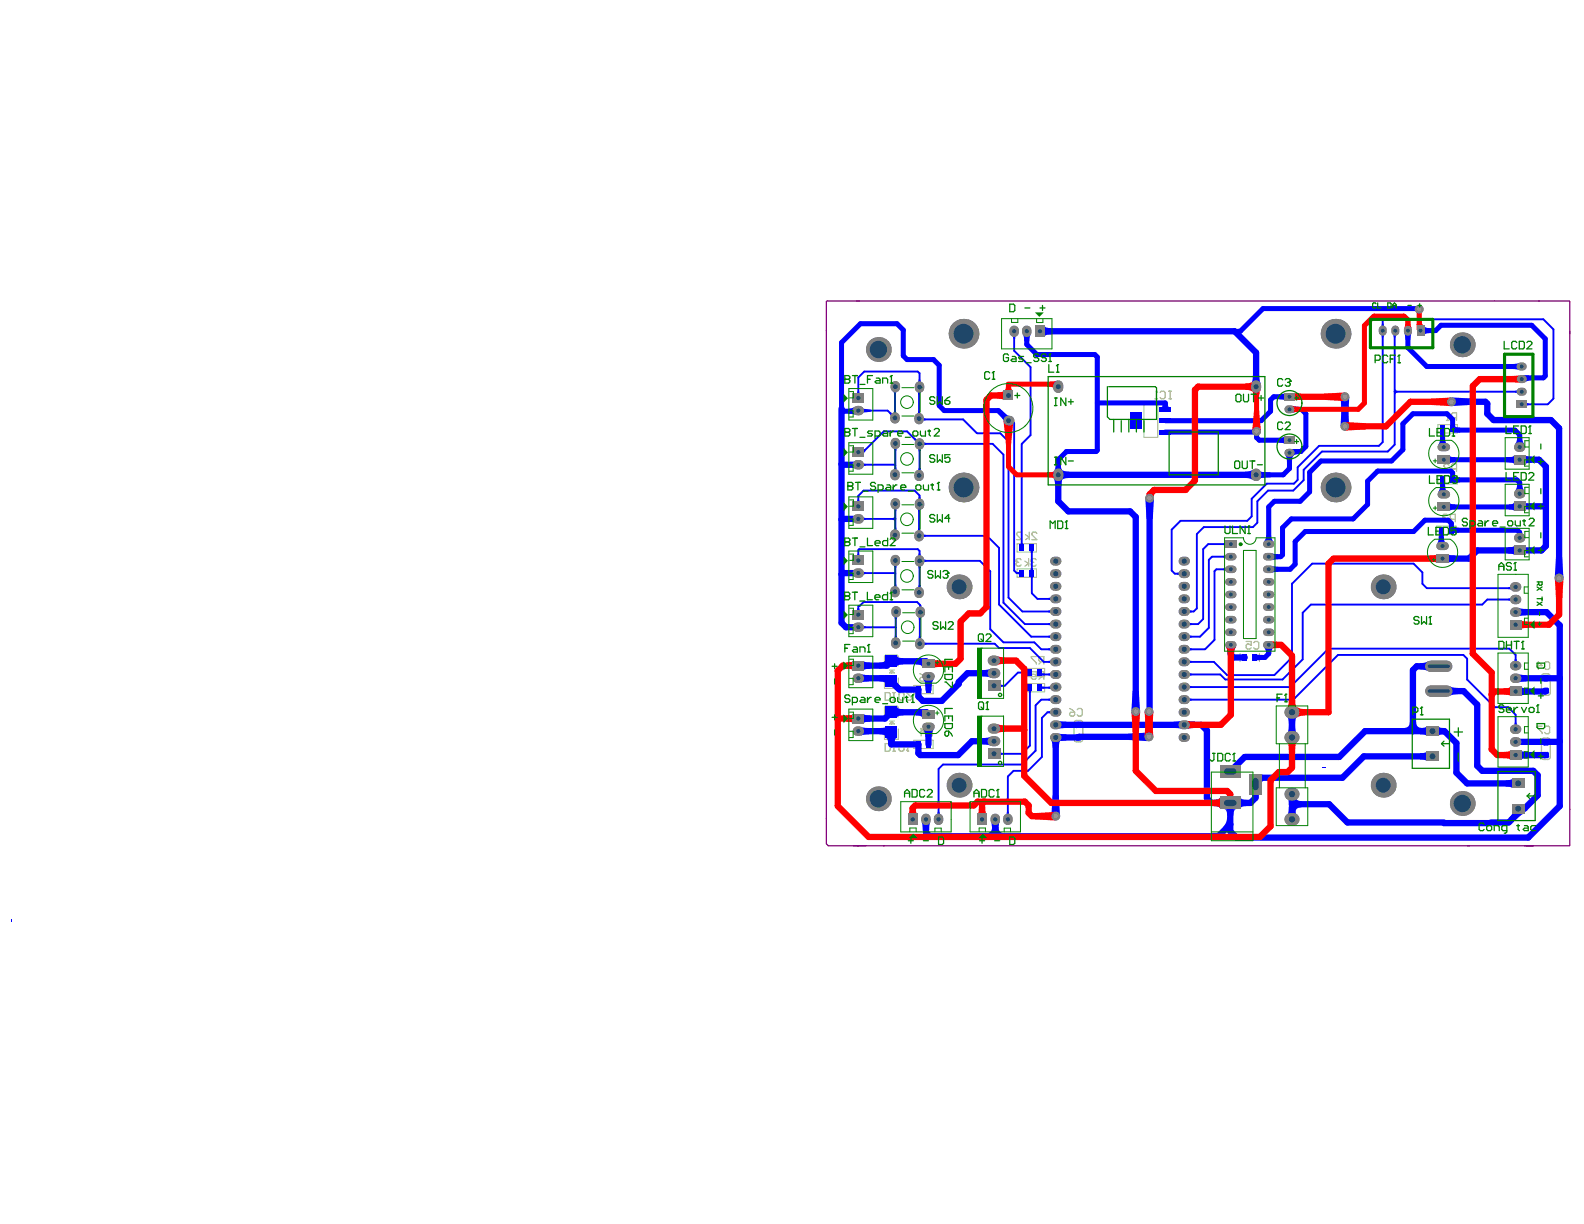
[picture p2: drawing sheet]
<svg xmlns="http://www.w3.org/2000/svg" width="279mm" height="216mm" viewBox="0 0 279 216" stroke-linecap="round" stroke-linejoin="round" font-family="sans-serif">
<path d="M157 118.5h.4M157.2 118.4v.3M157 127.5h.4M157.2 127.3v.4" fill="none" stroke="#800080" stroke-width=".18"/>
<path d="M145.8 53.2l.1-.1h130.9l.1 .1v95.9l-.1 .1h-130.7l-.3-.4zM145.8 144.4h.1" fill="none" stroke="#800080" stroke-width=".22"/>
<g fill="#a6968d">
<circle cx="275" cy="102" r=".39"/>
<circle cx="256" cy="70.9" r=".39"/>
<circle cx="237.2" cy="75.2" r=".39"/>
<circle cx="237.2" cy="70" r=".39"/>
<circle cx="250.3" cy="54.5" r=".39"/>
<circle cx="221.6" cy="76.1" r=".39"/>
<circle cx="202.8" cy="87.9" r=".39"/>
<circle cx="202.7" cy="125.5" r=".39"/>
<circle cx="202.7" cy="130" r=".39"/>
<circle cx="186.2" cy="144" r=".39"/>
<circle cx="200.3" cy="125.5" r=".39"/>
</g>
<g fill="none" stroke="#c0c073" stroke-width=".18">
<path d="M201.8 71.3h2.4v5.8h-2.4zM253.6 74.9h3.5v1.5h-3.5zM179.4 95.9h3.4v1.5h-3.4zM253.6 83.9h3.5v1.5h-3.5zM256.8 94.2v-1.4h-3.4v1.5h3.4M156 117.5v-1.8l.2-.2h2l.2 .2v1.8M156 119.6v1.8h2.4v-1.8M156.9 118.7l.4-.4 .5 .4zM156.9 118.2h.9M157.1 118.6h.5M157.2 118.5h.3M179.4 100.4h3.4v1.4h-3.4z"/>
<path d="M184.3 119.3v-1.4h-3.5v1.5h3.5M218.7 115.3v1.4M222.2 115.2v1.5M156 126.5v-1.8l.2-.2h2l.2 .2v1.8M156 128.6v1.8h2.4v-1.8M156.9 127.7l.4-.4 .5 .4zM156.9 127.2h.9M157.1 127.6h.5M157.2 127.5h.3M161.2 120.9h3.4v1.5h-3.4zM161.2 130.6h3.4v1.4h-3.4zM180.8 120.6h3.5v1.4h-3.5z"/>
</g>
<g fill="none" stroke="#c0c073" stroke-width=".22">
<path d="M203.7 70.3h.5M204 69h.1M204 69v1.3M204 69l.2 .2M204.6 69.2l.2-.2h.5l.2 .2v.9l-.2 .2h-.5l-.2-.2M206.2 69h.4M206.2 70.3h.4M206.4 69v1.3M255.1 74.2h.5M255.4 72.8h.1M255.4 72.8l.2 .2M255.4 72.8v1.4"/>
<path d="M256.5 73.7l-.5 .5M256.9 73.7h-.6l-.3-.2v-.5l.3-.2h.6v1.4M179.2 99h.1M179.2 99l.2 .2M179.4 99.2h.3M179.4 99.2l-.2 .2v.2l.2 .3h.5l.2-.3M180.1 98.8l-.2-.3h-.5l-.2 .3v.2M180.2 94.1l-.2-.2h-.4l-.3 .2v.2l.9 .9h-.9M180.8 99l.6 .4-.6 .5M180.9 94.3l.7 .5-.7 .4M181.4 98.5v1.4M181.6 93.9v1.3"/>
<path d="M181.9 99h.1M181.9 99l.2 .2M182.1 99.2l-.2 .2v.2l.2 .3h.5l.2-.3M182.1 99.2h.2M182.8 98.8l-.2-.3h-.5l-.2 .3v.2M182.9 94.1l-.2-.2h-.5l-.2 .2v.2l.9 .9h-.9M254.5 91.2h.1M254.5 91.2l.2 .2M254.7 91.4l-.2 .2v.2l.2 .2h.4l.3-.2M254.7 91.4h.2M255.4 90.9l-.3-.2h-.4l-.2 .2v.3M255.6 82l-.2-.2h-.5l-.2 .2v.3l.9 .9h-.9"/>
<path d="M256.3 91.6l-.5 .4M256.5 82.7l-.5 .5M256.7 91.6h-.7l-.2-.2v-.5l.2-.2h.7v1.3M256.9 82.7h-.6l-.3-.2v-.5l.3-.2h.6v1.4M162.2 118.8l.5 .2 .4 .5M162.2 119.7l.3-.2h.6v.4l-.2 .2h-.4l-.3-.2zM164 119.7l-.4 .4M164.5 119.7h-.7l-.2-.2v-.5l.2-.2h.7v1.3M181.9 118.5h.9v.6l-.4-.2h-.3l-.2 .2v.5l.2 .2h.5l.2-.2M182.8 115.8h-.9v.2l.9 .9v.2M183.7 116.7l-.5 .4M183.7 119.4l-.5 .4"/>
<path d="M184.1 116.7h-.6l-.3-.2v-.5l.3-.2h.6v1.3M184.1 119.4h-.6l-.3-.3v-.4l.3-.2h.6v1.3M219.8 113.1h.9v.7l-.5-.2h-.2l-.2 .2v.5l.2 .2h.5l.2-.2M221.1 113.4l.3-.3h.4l.2 .3v.9l-.2 .2h-.4l-.3-.2M271.1 117.4h.9l-.7-.7v1.4M272 119.1a1.16 1.16 0 0 1 1.2-.2l.3 .4-.1 3.1a1.16 1.16 0 0 1-1.3 .2l-.2-.4zM272.5 117l.2-.3h.4l.2 .3v.9l-.2 .2h-.4l-.2-.2M156.1 122.2h.7l.2 .2v.9l-.2 .2h-.7zM156.1 131.2h.7l.2 .2v.9l-.2 .2h-.7zM157.5 131.2h.4M157.5 132.5h.4M157.5 122.2h.4"/>
<path d="M157.5 123.5h.4M157.7 122.2v1.3M157.7 131.2v1.3M158.6 131.4l.2-.2h.4l.3 .2v.9l-.3 .2h-.4l-.2-.2zM158.6 122.4l.2-.2h.4l.3 .2v.9l-.3 .2h-.4l-.2-.2zM159.9 131.2h.5M159.9 132.3l.2 .2M160.1 132.5h.1M160.1 131.2v1.3M160.8 122.2h-.9l.9 .9v.2l-.2 .2h-.5l-.2-.2M162.2 129.1h.9l-.6-.6v1.3M164 129.4l-.4 .4"/>
<path d="M164.5 129.4h-.7l-.2-.3v-.4l.2-.2h.7v1.3M188.7 125.9l.2-.3h.7v.5l-.3 .2h-.4l-.2-.2zM188.7 125l.4 .2 .5 .4M189.5 127.3a1.16 1.16 0 0 1 1.3-.2l.2 .4-.1 3.1a1.16 1.16 0 0 1-1.2 .2l-.3-.4zM190 125.2l.2-.2h.5l.2 .2v.9l-.2 .2h-.5l-.2-.2M272 130.4a1.16 1.16 0 0 1 1.2-.2l.3 .4-.1 3.1a1.16 1.16 0 0 1-1.3 .2l-.2-.4zM272 128.1h-.9v.2l.9 .9v.2M272.5 128.3l.2-.2h.4l.2 .2v.9l-.2 .2h-.4l-.2-.2"/>
<circle cx="205.5" cy="71.3" r=".11"/>
</g>
<g fill="#00f">
<path d="M151.2 107.3h.4l.1 .3h-.6z"/>
<path d="M151.2 97.7h.4l.1 .3h-.6z"/>
<path d="M151.2 88.1h.4l.1 .4h-.6z"/>
<path d="M151.2 69h.4l.1 .4h-.6z"/>
<path d="M152.3 100.8l.4 .1v.4l-.4 .1z"/>
<path d="M152.3 91.2l.4 .2v.3l-.4 .2z"/>
<path d="M152.4 79.1v.1l.2-.1v.5l-.2 .5z"/>
<path d="M152.3 72.1l.4 .2v.3l-.4 .2z"/>
<path d="M157.8 103l.3 .1 .2 .4-.7-.1z"/>
<path d="M157.8 93.1h.3l.2 .4-.7-.1z"/>
<path d="M157.6 89.8h.7l-.2 .4h-.3z"/>
<path d="M157.8 82.4h.3l.2 .4h-.7z"/>
<path d="M157.6 79.2h.7l-.2 .3h-.3z"/>
<path d="M161.6 116.1h.7l.4 .2v1.4a.85 .85 0 0 0-1.1-.5z"/>
<path d="M162.2 106.8h.3l.1 .2h-.5z"/>
<path d="M162 97.6h.4l.1 .4h-.6z"/>
<path d="M161.9 93.2h.4l.1 .4h-.6z"/>
<path d="M161.8 89.8l.6 .1-.1 .4-.4-.1z"/>
<path d="M162 87.6h.4l.1 .4h-.6z"/>
<path d="M162 82.5l.4 .1 .1 .4-.6-.1z"/>
<path d="M161.9 79.2h.6l-.1 .4h-.4z"/>
<path d="M161.4 77.3l.4 .1-.4 .5-.2-.4z"/>
<path d="M161.9 72.5h.4l.1 .4h-.6z"/>
<path d="M161.8 69.2h.6l-.1 .4h-.4z"/>
<path d="M162 67h.4l.1 .3h-.6z"/>
<path d="M163.1 113.2l.3 .2v.3l-.3 .2z"/>
<path d="M163 98.6l.4 .2v.3l-.4 .2z"/>
<path d="M163 78l.4 .1v.4l-.4 .1z"/>
<path d="M165.4 143.2h.3l.2 .4h-.7z"/>
<path d="M176.4 132.6l.4 .2v.3l-.4 .2z"/>
<path d="M176.4 120.6l.4 .2v.3l-.4 .2z"/>
<path d="M177.6 143.2h.3l.2 .4h-.7z"/>
<path d="M178.2 73.9l.2 .1v.4l-.2 .1z"/>
<path d="M179.5 100.9l.3-.1v.6l-.3-.1z"/>
<path d="M180.1 95.8h.3l.2 .3h-.7z"/>
<path d="M181.3 121.9h.7l-.2 .3h-.3z"/>
<path d="M180.9 118.5l.3-.2v.7l-.3-.2z"/>
<path d="M181.8 100.2h.4l.1 .3h-.6z"/>
<path d="M181.7 97.2h.6l-.1 .3h-.4z"/>
<path d="M183.9 118.6l.3 .2v.3l-.3 .1z"/>
<path d="M184.9 125.5l.4-.2v.7l-.4-.2z"/>
<path d="M184.9 123.2l.4-.1v.6l-.4-.1z"/>
<path d="M184.9 118.8l.4-.2v.7l-.4-.2z"/>
<path d="M184.9 116.6l.4-.2v.7l-.4-.2z"/>
<path d="M184.9 114.4l.4-.2v.7l-.4-.2z"/>
<path d="M184.9 109.9l.4-.1v.6l-.4-.2z"/>
<path d="M184.9 107.7l.4-.2v.7l-.4-.2z"/>
<path d="M184.9 105.5l.4-.2v.7l-.4-.2z"/>
<path d="M207.6 101l.4-.1v.6l-.4-.1z"/>
<path d="M209.8 123.1l.4 .1v.4l-.4 .1z"/>
<path d="M209.8 118.6l.4 .2v.3l-.4 .2z"/>
<path d="M209.8 116.4l.4 .2v.3l-.4 .2z"/>
<path d="M209.8 114.2l.4 .2v.3l-.4 .2z"/>
<path d="M209.8 109.8l.4 .1v.3l-.4 .2z"/>
<path d="M209.8 107.5l.4 .2v.3l-.4 .2z"/>
<path d="M215.8 100.3l.4-.2v.7l-.4-.2z"/>
<path d="M215.8 95.8l.3-.2v.7l-.3-.2z"/>
<path d="M225.7 77.2l.6-.1 .3-.2v1.4l-.3-.1-.6-.1z"/>
<path d="M227.2 141.1h1.4l-.2 .8h-1.1z"/>
<path d="M233.3 135.3h.6z"/>
<path d="M243.6 59.1h.6l-.1 .4h-.4z"/>
<path d="M254 77.3h.9v.1a.59 .59 0 0 0 .4 .8l-1.6 .3 .2-.5z"/>
<path d="M258.2 95.4h.6z"/>
<path d="M267.2 127.5h.3l.2 .3h-.7z"/>
<path d="M267.2 116.2h.3l.2 .4h-.7z"/>
<path d="M266 105.6l.4-.2v.7l-.4-.2z"/>
<path d="M267.2 68.9l.4-.1v.6l-.4-.1z"/>
<path d="M267.8 107.2l1.4 .2v1.1l-1.4 .2z"/>
<path d="M275.1 130.7h.6z"/>
<path d="M2.1 162.2v.4z"/>
<path d="M152.4 116.6l.3 .2 .8 .1v1.1h-.8l-.3 .2z"/>
<path d="M152.3 110.3l.4 .2v.3l-.4 .2z"/>
<path d="M152.3 81.6l.4 .2v.3l-.4 .2z"/>
<path d="M157.1 72.7l.3 .1-.3 .6-.2-.4z"/>
<path d="M157.7 108.8l.6 .1-.1 .3h-.4z"/>
<path d="M157.8 112.1h.4l.1 .4h-.6z"/>
<path d="M157.6 99.8h.7l-.2 .4h-.3z"/>
<path d="M161.6 125.1l1.1 .1v1.5a.86 .86 0 0 0-1.1-.5z"/>
<path d="M162.1 112.2h.3l.2 .4h-.7z"/>
<path d="M161.9 108.9h.7l-.2 .4h-.3z"/>
<path d="M162 103.2h.4l.1 .4-.6-.1z"/>
<path d="M161.9 99.9h.6l-.1 .3h-.4z"/>
<path d="M162.9 94.2l.4 .1v.4l-.4 .1z"/>
<path d="M181.7 101.6h.6l-.1 .4h-.4z"/>
<path d="M183.9 121l.3 .1v.4l-.3 .1z"/>
<path d="M184.9 121.1l.4-.1 .1 .6-.5-.1z"/>
<path d="M184.9 112.1l.4-.1v.6l-.4-.1z"/>
<path d="M184.3 57.4a.89 .89 0 0 0 1.1 .5v1.1a1 1 0 0 0-1.1 .3z"/>
<path d="M199.6 138.9v.5z"/>
<path d="M202 87.9h1.6l-.3 3.6h-1.1z"/>
<path d="M209.8 120.9l.4 .1v.4l-.4 .1z"/>
<path d="M209.8 112l.4 .1v.4l-.4 .1z"/>
<path d="M215.8 98l.4-.1v.6l-.4-.1z"/>
<path d="M216.2 114.1h1.8l-.2 .6-.1 .8h-1.1l-.1-.8z"/>
<path d="M221.8 115.4l.9 .1v.9l-.9 .1z"/>
<path d="M222.1 82.9a.94 .94 0 0 0 1.2 .4v.9a1.07 1.07 0 0 0-1.1 .4z"/>
<path d="M243.7 57.1h.4l.1 .4h-.6z"/>
<path d="M245.7 59l.6 .2-.1 .3h-.4z"/>
<path d="M250.5 128.4l.8-.1 .3-.2v1.7a.63 .63 0 0 0-.7-.3h-.4z"/>
<path d="M250.5 132.9l.8-.1 .3-.3v1.8a.63 .63 0 0 0-.7-.3h-.4z"/>
<path d="M253.8 128.1l.2 .2 .8 .1v1.1l-.8 .1-.2 .2z"/>
<path d="M254 85.6h.9v.2a.59 .59 0 0 0 .4 .7l-1.6 .3 .2-.5z"/>
<path d="M255.8 88.7l.2 .2 .7 .1v.9h-.7l-.2 .2z"/>
<path d="M255.8 80.4l.2 .2h.7v.9l-.7 .1-.2 .2z"/>
<path d="M266 103.6l.4-.2 .2 .7-.5-.2z"/>
<path d="M266.2 89h.1a.61 .61 0 0 0 .8-.5v1.6l-.3-.2h-.6z"/>
<path d="M266.2 80.6h.3a.49 .49 0 0 0 .6-.3v1.6a.69 .69 0 0 0-.9-.4z"/>
<path d="M268.3 132.4l.3 .2h.9v1.1l-.9 .1-.3 .2z"/>
<path d="M268.3 121.1l.3 .2 .9 .1v1.1l-.9 .1-.3 .2z"/>
<path d="M267.8 118.9l1.4 .2v1.1l-1.4 .2z"/>
<path d="M152.4 125.9l.3 .2 .8 .1v1.1l-.8 .1-.3 .2z"/>
<path d="M209.4 127.1l1.4 .2v1.1l-1.4 .2z"/>
<path d="M225.7 69.5h.6l.3-.2v1.4l-.3-.2-.6-.1z"/>
<path d="M255.6 97.8l1.1 .2v1.1l-1.1 .1z"/>
<path d="M149.6 72.1l.6-.1 .6-.3 .1 1.5-1.2-.2z"/>
<path d="M151.4 72l2.2 .3v.3h.1l-2.3 .3z"/>
<path d="M157.7 72.4h.3l.2 .4h-.7z"/>
<path d="M157.5 69.1l.7 .1-.2 .3h-.3z"/>
<path d="M162.8 128.6h2l-.4 .6-.1 .8h-1.1l-.1-.8z"/>
<path d="M162.8 119.7h2l-.4 .6-.1 .8h-1.1l-.1-.8z"/>
<path d="M162.9 73.6l.4 .2v.3l-.4 .2z"/>
<path d="M178.8 74.3l.2 .2-.2 .3-.2-.2z"/>
<path d="M178.6 59.4h.6l-.1 .3h-.4z"/>
<path d="M185.4 130.5h1.7l-.2 .5-.1 .9h-1.1l-.1-.9z"/>
<path d="M215.9 142.7h2.2a.85 .85 0 0 0-.5 1.1h-1.2a.85 .85 0 0 0-.5-1.1z"/>
<path d="M220.8 140.1h1.3l-.1 .6h-1.1z"/>
<path d="M227.9 71.6l1.2 .2v.8l-1.2 .3z"/>
<path d="M246.2 68.6l.1 .2 .2 .1v.4h-.2l-.1 .3-.4-.5z"/>
<path d="M256.4 93l.9 .1v.9l-.9 .1z"/>
<path d="M256.7 84.1l.9 .1v.9l-.9 .1z"/>
<path d="M256.7 75.1l.2 .2 .7 .1v.9l-.9-.1z"/>
<path d="M265.6 137.6h.8l.3-.3v1.8a.63 .63 0 0 0-.7-.3l-.4-.1z"/>
<path d="M265.5 80.6l2.5-.1v1.1l-2.5-.1z"/>
<path d="M151.9 128.2l1.4 .2v1.1l-1.4 .2z"/>
<path d="M151.9 118.9l1.4 .2v1.1l-1.4 .2z"/>
<path d="M156.2 130.2h2a.88 .88 0 0 0-.4 1.1h-1.1a1 1 0 0 0-.4-1.1z"/>
<path d="M155.1 128.4h.8l.3-.2v1.9a.85 .85 0 0 0-1.1-.6z"/>
<path d="M158.2 124.6a.89 .89 0 0 0 1.1 .5v1.1a1 1 0 0 0-1.1 .3z"/>
<path d="M158.2 115.6a.89 .89 0 0 0 1.1 .5v1.1a1 1 0 0 0-1.1 .3z"/>
<path d="M155.1 116.9a.85 .85 0 0 0 1.1-.6v1.3l-1.1 .4z"/>
<path d="M162.6 145h1.5l-.2 1.4h-1.1z"/>
<path d="M173.3 130.2l1.5-.3v1.7l-1.5-.3z"/>
<path d="M173.3 118.2l1.5-.3v1.7l-1.5-.3z"/>
<path d="M180.4 59.1h1.4l-.2 .4v.7h-.9l-.1-.7z"/>
<path d="M186.7 129.4l1.4 .1v1.1l-1.4 .2z"/>
<path d="M186.2 81.9h.9l.1 .7 .2 .4h-1.5l.2-.4z"/>
<path d="M187.2 82.8l.6 .3 .8 .1v1.1l-.8 .1-.6 .3z"/>
<path d="M199 129.4l3.6-.2v1.5l-3.6-.2z"/>
<path d="M199.8 121.9h1.1l.2 3.5h-1.5z"/>
<path d="M205.1 71.1h.9v.5l.2 .2h-1.3l.1-.2z"/>
<path d="M216.4 144.1l1.2 1.3h-.6l-1.3 .6a2.58 2.58 0 0 0 .7-1.9z"/>
<path d="M222.9 114.1h1.8l-.4 .6-.1 .6h-.9l-.1-.6z"/>
<path d="M224.4 99.8l1.1 .2v.9l-1.1 .1z"/>
<path d="M223.3 94.4h.9l.1 .6 .4 .6h-1.8l.3-.6z"/>
<path d="M224.4 97.6l1.1 .2v.8l-1.1 .2z"/>
<path d="M219.6 83.2l.9-.1 .6-.3v1.9l-.6-.3-.9-.1z"/>
<path d="M221.6 83.2l2.5 .1v.9l-2.5 .1z"/>
<path d="M221 66.2h1.1l.3 1.4h-1.7z"/>
<path d="M227.3 142.3h1.1a1.41 1.41 0 0 0 .5 1.5l.1 .1h-2.2a.82 .82 0 0 0 .5-1z"/>
<path d="M227.3 127.9h1.1a1.41 1.41 0 0 0 .5 1.5h.1h-2.2a.82 .82 0 0 0 .5-1z"/>
<path d="M226.7 80.3h1.5l-.2 .4-.1 .7h-.9l-.1-.7z"/>
<path d="M227.9 79.2h.8l.5 .9-.7 .1-.5 .3z"/>
<path d="M236.7 71.5h1.1l.2 3.6h-1.5z"/>
<path d="M250.4 117l1-.2 .5-.2v1.8l-.6-.2-.9-.1z"/>
<path d="M247.7 58.8h1.3l-.2 1.1h-.9z"/>
<path d="M251.3 57.4a.68 .68 0 0 0 .8 .5v.9h-.1a.61 .61 0 0 0-.7 .4z"/>
<path d="M255.6 121l.7 .3h.8v1.2h-.7l-.8 .3z"/>
<path d="M265.9 96.5h.9l.3-.2v1.6l-.3-.2-.9-.1z"/>
<path d="M266.8 64.2l1.2-.2v1.3l-1.2-.2z"/>
<path d="M269.1 80.3l.2 .2h.9v1.1l-.9 .1-.2 .2z"/>
<path d="M269.3 71l.3 .1v.4l-.3 .1z"/>
<path d="M268.9 66.2h.8l.4 .9-.6 .1-.5 .3z"/>
<path d="M157.3 121.2l.9-.9 .8 .9-.8 .8z"/>
<path d="M155.1 119.1l1.1 .1v1.5a.85 .85 0 0 0-1.1-.5z"/>
<path d="M157.4 91.4l.3-.1 .1-.3 .3 .5-.3 .5-.1-.2-.3-.1z"/>
<path d="M186.7 127.1l1.4 .2v1.1l-1.4 .2z"/>
<path d="M185.7 140.3h1.1l.2 3.6h-1.6z"/>
<path d="M185.8 84.3h1.7l-.3 1.5h-1.1z"/>
<path d="M207 127.3l1.4-.2v1.5l-1.4-.2z"/>
<path d="M214.1 141.1a.85 .85 0 0 0 1.1-.6v2.2a.85 .85 0 0 0-1.1-.5z"/>
<path d="M226.8 126.3h2.2a.82 .82 0 0 0-.5 1l-.1 .5h-1.1a1.41 1.41 0 0 0-.4-1.5z"/>
<path d="M228.4 140.2a.98 .98 0 0 0 1.2 1.1v1.1a.98 .98 0 0 0-1.2 1.1l-1.1-1.6z"/>
<path d="M236.5 70.1h1.5l-.2 3.5h-1.1z"/>
<path d="M247.6 128.4a.98 .98 0 0 0 1.1-1.1h1.1a.98 .98 0 0 0 1.1 1.1l-1.7 1.1z"/>
<path d="M256.1 70.1l3.6 .2v1.1l-3.6 .2z"/>
<path d="M274.5 98.3h1.1l.2 3.6h-1.6z"/>
<path d="M253.8 94.8l.9-.1v.2a.59 .59 0 0 0 .4 .7l-1.6 .3 .2-.5z"/>
<path d="M267.6 77.2h.9l.1 .6 .3 .6h-1.7l.3-.6z"/>
<path d="M174.8 145h1.5l-.2 1.4h-1.1z"/>
<path d="M173.9 147a.98 .98 0 0 0 1.1-1.1h1.1a.98 .98 0 0 0 1.1 1.1l-1.6 1.1z"/>
<path d="M175.8 72.7l.6-.6 1.5 1.2-.9 .9z"/>
<path d="M266.7 143.5h2.2a3.2 3.2 0 0 0-1.6 1.2l-1.2-.4z"/>
<path d="M267.6 85.4h.9l.1 .7 .3 .5h-1.7l.3-.5z"/>
<path d="M218.8 140.5a.85 .85 0 0 0 1.1 .6v1.1a.85 .85 0 0 0-1.1 .5z"/>
</g>
<g fill="none" stroke="#00f" stroke-width=".33">
<path d="M178.9 58.4v3.5l2.9 2.9v12l-1.6 1.5v18.3M246.1 58.3l-.1 .1v20l-1.2 1.2h-11.6l-3.3 3.3v1.8l-1.8 1.8h-4.4l-1.9 1.9v3.8l-.8 .8h-8.7l-1.2 1.2v13.1l-.5 .6h-1.7M151.4 70.2v-3.6l1-1.1h9.5l.3 .3-.1 8 .1 .2h7.7l2.4 2.4h4.1l1.5 1.5v27.5l2.4 2.5h5.9M157.9 78.2v5.5M157.9 68.2v5.5l-1.3-1.3h-5.2M162.2 78.3l-.1 5.6M162.2 78.3l-2.2-2.2h-4.1l-3.7 3.7h-.8M162.2 78.3h12.9l1.9 1.9v26.1l3.8 3.8h5.4M177.9 74.2h.5l.5 .4v26l.4 .5h.9M246 69.1h22.4M268.4 71.3h4.6l1-1v-12.2l-1.8-1.8h-28.3v21.7l-.7 .6h-10.5l-3.8 3.8v2.3l-.7 .6h-4.8l-2.6 2.7v3.1l-.8 .8h-11.8l-1.5 1.5v7.2l.5 .6h1.7M151.4 98.9v-1.9l.2-.1h10.3l.3 .3-.1 7.3"/>
<path d="M151.4 89.3v-1.8l.9-1h9l.9 .9-.1 7.1h12l2.1 2.1v10l5.7 5.7h4.3M151.4 82h6.4l.1 .1M151.4 91.5h6.5M157.9 98.9v5.5M157.9 88.9v5.5M162.2 98.9h10.6l1.9 1.9v10.2l2.3 2.3h5.4l1.3 1.2h2.5M182 96.6v8l1 1h3.2M217.1 96h-4l-.9 .9v12.3l-.9 .9h-2.4M217.1 98.2h-3.3l-.6 .6v11.9l-1.5 1.6h-2.8M151.4 108.4v-1.5h.2l.7-.7h9.5l.5 .6-.1 6.7h13.3l.7 .8h5.5l2.4 2.4h2.1M151.4 101.1h6.4l.1 .1M151.4 110.6l6.6 .1"/>
<path d="M158.1 107.9l-.1 5.5M181.7 118.6h-2.1l-2.4 2.4h-1.9M183.4 118.6l.4 .4h2.4M217.1 100.4h-2.5l-.4 .4v12.1l-1.6 1.6h-3.7M267.3 117.4v-1.9l-1.1-1.1h-31.9l-6.7 6.8h-18.7M267.3 103.5l-.2 .3h-15.4l-.8-.8v-2l-1.6-1.6h-17.9l-3.5 3.6v13l-3.1 3.1h-8.4l-2.3-2.4h-5.2M267.3 105.8h-5l-.8 .8h-30.3l-1.4 1.5v8.2l-3.6 3.6h-10.1l-.9-.9h-6.3M181.7 121.3v10.2l-1.5 1.5h-4.9M186.2 123.4h-2.5l-1 1v8l-2.5 2.5h-13.9l-.7 .7v8.9M186.2 125.6h-1.4l-1 1v6.9l-2.5 2.5h-2.5l-1 1v7.5M186.2 121.2l-.1 .1h-2.7M208.9 123.4h19.2l7.9-7.9h22.1l.7 .7v3.7l4.9 4.8h2.3l1.3 1.4v2.5"/>
</g>
<g fill="none" stroke="#00f" stroke-width=".89">
<path d="M181.1 58.4v2.4l1.8 1.7h10.2l.5 .5v16.4l-.3 .2h-5.2l-1.4 1.5v2.7M248.3 58.3v3l3.4 3.3h16.7M250.3 54.5l-.1-.1h-27.4l-4 4h-.5M250.6 58.3h2.6l1-.9h16l2.4 2.4v6.5l-.4 .3h-3.6l-.2 .3M151.4 72.4l-.1 .1h-2.4l-.5-.4v-11.7l3.4-3.3h6.4l1.1 1.1v4.6l.7 .6h4.7l1 1v7.1l.9 .9h9.5l1.8 1.8M193.6 71.1h11.9v1.1M205.5 76.2h16.1M221.6 76.1v1.1l.5 .4h5.3M227.4 72.2h2.2l.7 .8v5.8l-.9 .8h-1.7l-.3 .3v2.7l-1.1 1.2h-4.7M227.4 70h-2.7l-.6 .5v2l-1.7 1.7h-16.9M254.5 75.6v3l.2 .3M268.1 78.9v-2.2l-.9-.8h-10.7l-.3-.3v-1.6l-1-1h-6l-1.7 1.8v4.5l-2 2h-12.5l-2 2v3.5l-1.7 1.6h-4.5l-1 1v6.6"/>
<path d="M254.2 93.5v2.6l.3 .2M254.5 84.6v2.4l.2 .2M254.7 81.1h13.4M268.1 87.1v-2l-.5-.5h-11.4v-1.2l-.3-.3h-12.9l-1.8 1.8v4.1l-2.5 2.5h-10.9l-1.6 1.6v4.8l-.3 .3h-2.1M268.1 94.9v-1l-.4-.4h-11.7v-1.2l-.5-.5h-4.2l-2 2h-19.1l-1.8 1.7v4l-.8 .9h-3.8M268.1 89.3l-.2 .1h-13.2M223.8 113.7v1.6l-.7 .7h-1.8"/>
</g>
<g fill="none" stroke="#00f" stroke-width="1.1">
<path d="M183.4 58.4h34.4l3.8 3.8v6M148.4 72.1v37.8l.8 .7h2.2M237.2 70v5.2M256 70.9h6l.3 .3v1.8l1.2 1.1h10.1l1.4 1.4v26.5M148.4 81.9l.2 .1h2.8M151.4 91.5h-2.8l-.2 .1M202.8 87.9v37.5l-.1 .1M221.6 83.8h-34.9v4.6l1.7 1.8h10.9l1 1v34.3M268.1 81.1h3.4l1.2 1.2v14l-.8 .8h-11.3l-1.5 1.4h-4.6M272.7 89.1l-.2 .2h-4.4M151.4 101.1h-2.7l-.3 .2M163.8 119.3v2.3"/>
<path d="M163.8 117.1l-.5-.5h-6.1l-.8 .8h-5M175.3 118.7h-4.6l-1.6 1.6v.3l-3 3h-3.3l-.8-.7v-1.3h-3.3l-2-2h-5.3M217.1 113.7v1.8l.5 .5h2M253.8 117.5h-3.9l-.7 .7v10.8M267.3 108h5.5l2.3 2.3v31.9l-5.5 5.5h-51.5l-1.1-1.1v-5M267.3 119.6h7.8M151.4 129h5.6l.2 .2v2.1h4.8v1.6l.3 .3h6.7l2.4-2.5h3.9M163.8 126l-.4-.4h-6.2l-1.1 1.1h-4.7M163.8 128.2v3.1M186.2 127.9h25.7l1 1v12l.8 .7h6.9l.8-.9v-2.4l1.2-1.1h14.2l3.8-3.8h12.1M202.7 130l-16.5 .1v13.9M217 136.1l2.6-2.6h16.6l4.6-4.5h14l2.1 2.1v5.2l1.9 1.9h9"/>
<path d="M227.9 125.6v4.5M253.8 121.9h4.4l2.4 2.4v10.8l.9 .9h9l.7 .7v3.6l-2.3 2.3h-1.1v.8l-1.7 1.7h-3.1M267.3 133.2h5.4M272.7 121.9l-.1 .1h-5.3M275.1 130.7l-.1 .2h-7.7M163.3 144.5v2.4l.7 .6h50.9l2.1-2.1M175.6 144.5v3M227.9 140.1v4.4M227.9 141.9h6.5l3.3 3.2h17M254.7 145.2h7.9"/>
</g>
<circle cx="275" cy="102" r=".78" fill="#808080"/>
<circle cx="275" cy="102" r=".39" fill="#a6968d"/>
<circle cx="256" cy="70.9" r=".78" fill="#808080"/>
<circle cx="256" cy="70.9" r=".39" fill="#a6968d"/>
<circle cx="237.2" cy="75.2" r=".78" fill="#808080"/>
<circle cx="237.2" cy="75.2" r=".39" fill="#a6968d"/>
<circle cx="237.2" cy="70" r=".78" fill="#808080"/>
<circle cx="237.2" cy="70" r=".39" fill="#a6968d"/>
<circle cx="250.3" cy="54.5" r=".78" fill="#808080"/>
<circle cx="250.3" cy="54.5" r=".39" fill="#a6968d"/>
<circle cx="221.6" cy="76.1" r=".78" fill="#808080"/>
<circle cx="221.6" cy="76.1" r=".39" fill="#a6968d"/>
<circle cx="202.8" cy="87.9" r=".78" fill="#808080"/>
<circle cx="202.8" cy="87.9" r=".39" fill="#a6968d"/>
<circle cx="202.7" cy="125.5" r=".78" fill="#808080"/>
<circle cx="202.7" cy="125.5" r=".39" fill="#a6968d"/>
<circle cx="202.7" cy="130" r=".78" fill="#808080"/>
<circle cx="202.7" cy="130" r=".39" fill="#a6968d"/>
<circle cx="186.2" cy="144" r=".78" fill="#808080"/>
<circle cx="186.2" cy="144" r=".39" fill="#a6968d"/>
<circle cx="200.3" cy="125.5" r=".78" fill="#808080"/>
<circle cx="200.3" cy="125.5" r=".39" fill="#a6968d"/>
<path d="M216.8 111.5h.6" fill="none" stroke="#808080" stroke-width="1.3"/>
<circle cx="217.1" cy="111.5" r=".34" fill="#1f4769"/>
<path d="M216.8 102.6h.6" fill="none" stroke="#808080" stroke-width="1.3"/>
<circle cx="217.1" cy="102.6" r=".34" fill="#1f4769"/>
<path d="M223.4 111.5h.7" fill="none" stroke="#808080" stroke-width="1.3"/>
<circle cx="223.8" cy="111.5" r=".34" fill="#1f4769"/>
<path d="M223.4 102.6h.7" fill="none" stroke="#808080" stroke-width="1.3"/>
<circle cx="223.8" cy="102.6" r=".34" fill="#1f4769"/>
<path d="M151.2 129h.4" fill="none" stroke="#808080" stroke-width="1.7"/>
<circle cx="151.4" cy="129" r=".38" fill="#1f4769"/>
<path d="M150.4 116.6h2v1.6h-2z" fill-rule="evenodd" fill="#808080"/>
<circle cx="151.4" cy="117.4" r=".38" fill="#1f4769"/>
<path d="M150.4 107.6h2v1.6h-2z" fill-rule="evenodd" fill="#808080"/>
<circle cx="151.4" cy="108.4" r=".38" fill="#1f4769"/>
<path d="M151.2 110.6h.4" fill="none" stroke="#808080" stroke-width="1.7"/>
<circle cx="151.4" cy="110.6" r=".38" fill="#1f4769"/>
<path d="M151.2 101.1h.4" fill="none" stroke="#808080" stroke-width="1.7"/>
<circle cx="151.4" cy="101.1" r=".38" fill="#1f4769"/>
<path d="M150.4 88.5h2v1.6h-2z" fill-rule="evenodd" fill="#808080"/>
<circle cx="151.4" cy="89.3" r=".38" fill="#1f4769"/>
<path d="M150.4 78.9h2v1.7h-2z" fill-rule="evenodd" fill="#808080"/>
<circle cx="151.4" cy="79.8" r=".38" fill="#1f4769"/>
<path d="M151.2 82h.4" fill="none" stroke="#808080" stroke-width="1.7"/>
<circle cx="151.4" cy="82" r=".38" fill="#1f4769"/>
<path d="M151.2 72.4h.4" fill="none" stroke="#808080" stroke-width="1.7"/>
<circle cx="151.4" cy="72.4" r=".38" fill="#1f4769"/>
<path d="M160.2 143.5h1.6v2h-1.6z" fill-rule="evenodd" fill="#808080"/>
<circle cx="161" cy="144.5" r=".38" fill="#1f4769"/>
<path d="M158.1 107.7v.4" fill="none" stroke="#808080" stroke-width="1.7"/>
<circle cx="158.1" cy="107.9" r=".42" fill="#1f4769"/>
<path d="M157.9 104.2v.3" fill="none" stroke="#808080" stroke-width="1.7"/>
<circle cx="157.9" cy="104.4" r=".42" fill="#1f4769"/>
<path d="M157.9 94.2v.3" fill="none" stroke="#808080" stroke-width="1.7"/>
<circle cx="157.9" cy="94.4" r=".42" fill="#1f4769"/>
<path d="M157.9 88.7v.3" fill="none" stroke="#808080" stroke-width="1.7"/>
<circle cx="157.9" cy="88.9" r=".42" fill="#1f4769"/>
<path d="M157.9 83.6v.3" fill="none" stroke="#808080" stroke-width="1.7"/>
<circle cx="157.9" cy="83.7" r=".42" fill="#1f4769"/>
<path d="M157.9 73.5v.4" fill="none" stroke="#808080" stroke-width="1.7"/>
<circle cx="157.9" cy="73.7" r=".42" fill="#1f4769"/>
<path d="M157.9 68v.4" fill="none" stroke="#808080" stroke-width="1.7"/>
<circle cx="157.9" cy="68.2" r=".42" fill="#1f4769"/>
<path d="M163.3 144.4v.3" fill="none" stroke="#808080" stroke-width="1.7"/>
<circle cx="163.3" cy="144.5" r=".38" fill="#1f4769"/>
<path d="M165.6 144.4v.3" fill="none" stroke="#808080" stroke-width="1.7"/>
<circle cx="165.6" cy="144.5" r=".38" fill="#1f4769"/>
<path d="M162.7 125.2h2.2v1.5h-2.2z" fill-rule="evenodd" fill="#808080"/>
<circle cx="163.8" cy="126" r=".36" fill="#1f4769"/>
<path d="M163.4 119.3h.8" fill="none" stroke="#808080" stroke-width="1.4"/>
<circle cx="163.8" cy="119.3" r=".36" fill="#1f4769"/>
<path d="M162.7 116.4h2.2v1.4h-2.2z" fill-rule="evenodd" fill="#808080"/>
<circle cx="163.8" cy="117.1" r=".36" fill="#1f4769"/>
<path d="M172.4 143.5h1.7v2h-1.7z" fill-rule="evenodd" fill="#808080"/>
<circle cx="173.2" cy="144.5" r=".38" fill="#1f4769"/>
<path d="M177.8 144.4v.3" fill="none" stroke="#808080" stroke-width="1.7"/>
<circle cx="177.8" cy="144.5" r=".38" fill="#1f4769"/>
<circle cx="177.9" cy="74.2" r=".87" fill="#808080"/>
<circle cx="177.9" cy="74.2" r=".44" fill="#1f4769"/>
<path d="M181.1 58.3v.3" fill="none" stroke="#808080" stroke-width="1.7"/>
<circle cx="181.1" cy="58.4" r=".38" fill="#1f4769"/>
<path d="M178.9 58.3v.3" fill="none" stroke="#808080" stroke-width="1.7"/>
<circle cx="178.9" cy="58.4" r=".38" fill="#1f4769"/>
<path d="M186 130.1h.4" fill="none" stroke="#808080" stroke-width="1.6"/>
<circle cx="186.2" cy="130.1" r=".46" fill="#1f4769"/>
<path d="M186 123.4h.4" fill="none" stroke="#808080" stroke-width="1.6"/>
<circle cx="186.2" cy="123.4" r=".46" fill="#1f4769"/>
<path d="M186 125.6h.4" fill="none" stroke="#808080" stroke-width="1.6"/>
<circle cx="186.2" cy="125.6" r=".46" fill="#1f4769"/>
<path d="M186 114.5h.4" fill="none" stroke="#808080" stroke-width="1.6"/>
<circle cx="186.2" cy="114.5" r=".46" fill="#1f4769"/>
<path d="M186 116.7h.4" fill="none" stroke="#808080" stroke-width="1.6"/>
<circle cx="186.2" cy="116.7" r=".46" fill="#1f4769"/>
<path d="M186 119h.4" fill="none" stroke="#808080" stroke-width="1.6"/>
<circle cx="186.2" cy="119" r=".46" fill="#1f4769"/>
<path d="M186 107.9h.4" fill="none" stroke="#808080" stroke-width="1.6"/>
<circle cx="186.2" cy="107.9" r=".46" fill="#1f4769"/>
<path d="M186 110.1h.4" fill="none" stroke="#808080" stroke-width="1.6"/>
<circle cx="186.2" cy="110.1" r=".46" fill="#1f4769"/>
<path d="M186 112.3h.4" fill="none" stroke="#808080" stroke-width="1.6"/>
<circle cx="186.2" cy="112.3" r=".46" fill="#1f4769"/>
<path d="M186 101.2h.4" fill="none" stroke="#808080" stroke-width="1.6"/>
<circle cx="186.2" cy="101.2" r=".46" fill="#1f4769"/>
<path d="M186 103.4h.4" fill="none" stroke="#808080" stroke-width="1.6"/>
<circle cx="186.2" cy="103.4" r=".46" fill="#1f4769"/>
<path d="M186.7 68v.4" fill="none" stroke="#808080" stroke-width="1.8"/>
<circle cx="186.7" cy="68.2" r=".44" fill="#1f4769"/>
<path d="M208.7 130.1h.4" fill="none" stroke="#808080" stroke-width="1.6"/>
<circle cx="208.9" cy="130.1" r=".46" fill="#1f4769"/>
<path d="M208.7 123.4h.4" fill="none" stroke="#808080" stroke-width="1.6"/>
<circle cx="208.9" cy="123.4" r=".46" fill="#1f4769"/>
<path d="M208.7 125.6h.4" fill="none" stroke="#808080" stroke-width="1.6"/>
<circle cx="208.9" cy="125.6" r=".46" fill="#1f4769"/>
<path d="M208.7 114.5h.4" fill="none" stroke="#808080" stroke-width="1.6"/>
<circle cx="208.9" cy="114.5" r=".46" fill="#1f4769"/>
<path d="M208.7 116.7h.4" fill="none" stroke="#808080" stroke-width="1.6"/>
<circle cx="208.9" cy="116.7" r=".46" fill="#1f4769"/>
<path d="M208.7 119h.4" fill="none" stroke="#808080" stroke-width="1.6"/>
<circle cx="208.9" cy="119" r=".46" fill="#1f4769"/>
<path d="M208.7 107.9h.4" fill="none" stroke="#808080" stroke-width="1.6"/>
<circle cx="208.9" cy="107.9" r=".46" fill="#1f4769"/>
<path d="M208.7 110.1h.4" fill="none" stroke="#808080" stroke-width="1.6"/>
<circle cx="208.9" cy="110.1" r=".46" fill="#1f4769"/>
<path d="M208.7 112.3h.4" fill="none" stroke="#808080" stroke-width="1.6"/>
<circle cx="208.9" cy="112.3" r=".46" fill="#1f4769"/>
<path d="M208.7 101.2h.4" fill="none" stroke="#808080" stroke-width="1.6"/>
<circle cx="208.9" cy="101.2" r=".46" fill="#1f4769"/>
<path d="M208.7 103.4h.4" fill="none" stroke="#808080" stroke-width="1.6"/>
<circle cx="208.9" cy="103.4" r=".46" fill="#1f4769"/>
<path d="M215.2 135h3.6v2.2h-3.6z" fill-rule="evenodd" fill="#808080"/>
<path d="M216.4 136.1h1.2" fill="none" stroke="#1f4769" stroke-width="1.1"/>
<path d="M216.8 109.3h.6" fill="none" stroke="#808080" stroke-width="1.3"/>
<circle cx="217.1" cy="109.3" r=".34" fill="#1f4769"/>
<path d="M216.8 107.1h.6" fill="none" stroke="#808080" stroke-width="1.3"/>
<circle cx="217.1" cy="107.1" r=".34" fill="#1f4769"/>
<path d="M216.8 104.9h.6" fill="none" stroke="#808080" stroke-width="1.3"/>
<circle cx="217.1" cy="104.9" r=".34" fill="#1f4769"/>
<path d="M216.8 100.4h.6" fill="none" stroke="#808080" stroke-width="1.3"/>
<circle cx="217.1" cy="100.4" r=".34" fill="#1f4769"/>
<path d="M216.8 98.2h.6" fill="none" stroke="#808080" stroke-width="1.3"/>
<circle cx="217.1" cy="98.2" r=".34" fill="#1f4769"/>
<path d="M216.1 95.3h2v1.3h-2z" fill-rule="evenodd" fill="#808080"/>
<circle cx="217.1" cy="96" r=".34" fill="#1f4769"/>
<path d="M220.3 136.5h2.3v3.6h-2.3z" fill-rule="evenodd" fill="#808080"/>
<path d="M221.4 137.7v1.2" fill="none" stroke="#1f4769" stroke-width="1.1"/>
<path d="M223.4 109.3h.7" fill="none" stroke="#808080" stroke-width="1.3"/>
<circle cx="223.8" cy="109.3" r=".34" fill="#1f4769"/>
<path d="M223.4 107.1h.7" fill="none" stroke="#808080" stroke-width="1.3"/>
<circle cx="223.8" cy="107.1" r=".34" fill="#1f4769"/>
<path d="M223.4 104.9h.7" fill="none" stroke="#808080" stroke-width="1.3"/>
<circle cx="223.8" cy="104.9" r=".34" fill="#1f4769"/>
<path d="M223.4 100.4h.7" fill="none" stroke="#808080" stroke-width="1.3"/>
<circle cx="223.8" cy="100.4" r=".34" fill="#1f4769"/>
<path d="M223.4 98.2h.7" fill="none" stroke="#808080" stroke-width="1.3"/>
<circle cx="223.8" cy="98.2" r=".34" fill="#1f4769"/>
<path d="M223.4 96h.7" fill="none" stroke="#808080" stroke-width="1.3"/>
<circle cx="223.8" cy="96" r=".34" fill="#1f4769"/>
<path d="M221.6 68v.4" fill="none" stroke="#808080" stroke-width="1.8"/>
<circle cx="221.6" cy="68.2" r=".44" fill="#1f4769"/>
<path d="M227.7 144.5h.4" fill="none" stroke="#808080" stroke-width="2.2"/>
<circle cx="227.9" cy="144.5" r=".56" fill="#1f4769"/>
<path d="M227.7 140.1h.4" fill="none" stroke="#808080" stroke-width="2.2"/>
<circle cx="227.9" cy="140.1" r=".56" fill="#1f4769"/>
<path d="M227.7 130.1h.4" fill="none" stroke="#808080" stroke-width="2.2"/>
<circle cx="227.9" cy="130.1" r=".56" fill="#1f4769"/>
<path d="M227.7 125.6h.4" fill="none" stroke="#808080" stroke-width="2.2"/>
<circle cx="227.9" cy="125.6" r=".56" fill="#1f4769"/>
<path d="M227.3 79.9h.3" fill="none" stroke="#808080" stroke-width="1.4"/>
<circle cx="227.4" cy="79.9" r=".35" fill="#1f4769"/>
<path d="M227.3 72.2h.3" fill="none" stroke="#808080" stroke-width="1.4"/>
<circle cx="227.4" cy="72.2" r=".35" fill="#1f4769"/>
<circle cx="244" cy="138.5" r="2.19" fill="#808080"/>
<circle cx="244" cy="138.5" r="1.31" fill="#1f4769"/>
<circle cx="244" cy="103.5" r="2.19" fill="#808080"/>
<circle cx="244" cy="103.5" r="1.31" fill="#1f4769"/>
<path d="M246.1 58.1v.4" fill="none" stroke="#808080" stroke-width="1.4"/>
<circle cx="246.1" cy="58.3" r=".35" fill="#1f4769"/>
<path d="M243.9 58.1v.4" fill="none" stroke="#808080" stroke-width="1.4"/>
<circle cx="243.9" cy="58.3" r=".35" fill="#1f4769"/>
<path d="M251.6 132.5h2.2v1.8h-2.2z" fill-rule="evenodd" fill="#808080"/>
<circle cx="252.7" cy="133.4" r=".53" fill="#1f4769"/>
<path d="M251.6 128.1h2.2v1.7h-2.2z" fill-rule="evenodd" fill="#808080"/>
<circle cx="252.7" cy="129" r=".53" fill="#1f4769"/>
<path d="M249.9 57.4h1.4v1.8h-1.4z" fill-rule="evenodd" fill="#808080"/>
<circle cx="250.6" cy="58.3" r=".35" fill="#1f4769"/>
<path d="M248.3 58.1v.4" fill="none" stroke="#808080" stroke-width="1.4"/>
<circle cx="248.3" cy="58.3" r=".35" fill="#1f4769"/>
<circle cx="257.9" cy="60.8" r="2.19" fill="#808080"/>
<circle cx="257.9" cy="60.8" r="1.53" fill="#1f4769"/>
<path d="M267.2 128.6h.3" fill="none" stroke="#808080" stroke-width="1.7"/>
<circle cx="267.3" cy="128.6" r=".38" fill="#1f4769"/>
<path d="M267.2 130.9h.3" fill="none" stroke="#808080" stroke-width="1.7"/>
<circle cx="267.3" cy="130.9" r=".38" fill="#1f4769"/>
<path d="M266.3 132.4h2v1.6h-2z" fill-rule="evenodd" fill="#808080"/>
<circle cx="267.3" cy="133.2" r=".38" fill="#1f4769"/>
<path d="M266.3 121.1h2v1.7h-2z" fill-rule="evenodd" fill="#808080"/>
<circle cx="267.3" cy="122" r=".38" fill="#1f4769"/>
<path d="M267.2 117.4h.3" fill="none" stroke="#808080" stroke-width="1.7"/>
<circle cx="267.3" cy="117.4" r=".38" fill="#1f4769"/>
<path d="M266.3 109.4h2v1.6h-2z" fill-rule="evenodd" fill="#808080"/>
<circle cx="267.3" cy="110.2" r=".38" fill="#1f4769"/>
<path d="M267.2 108h.3" fill="none" stroke="#808080" stroke-width="1.7"/>
<circle cx="267.3" cy="108" r=".38" fill="#1f4769"/>
<path d="M267.2 103.5h.3" fill="none" stroke="#808080" stroke-width="1.7"/>
<circle cx="267.3" cy="103.5" r=".38" fill="#1f4769"/>
<path d="M150.4 125.9h2v1.7h-2z" fill-rule="evenodd" fill="#808080"/>
<circle cx="151.4" cy="126.7" r=".38" fill="#1f4769"/>
<path d="M150.4 98h2v1.7h-2z" fill-rule="evenodd" fill="#808080"/>
<circle cx="151.4" cy="98.9" r=".38" fill="#1f4769"/>
<path d="M151.2 119.6h.4" fill="none" stroke="#808080" stroke-width="1.7"/>
<circle cx="151.4" cy="119.6" r=".38" fill="#1f4769"/>
<path d="M151.2 91.5h.4" fill="none" stroke="#808080" stroke-width="1.7"/>
<circle cx="151.4" cy="91.5" r=".38" fill="#1f4769"/>
<path d="M150.4 69.4h2v1.6h-2z" fill-rule="evenodd" fill="#808080"/>
<circle cx="151.4" cy="70.2" r=".38" fill="#1f4769"/>
<path d="M158 113.2v.4" fill="none" stroke="#808080" stroke-width="1.7"/>
<circle cx="158" cy="113.4" r=".42" fill="#1f4769"/>
<path d="M157.9 98.7v.3" fill="none" stroke="#808080" stroke-width="1.7"/>
<circle cx="157.9" cy="98.9" r=".42" fill="#1f4769"/>
<path d="M157.9 78.1v.3" fill="none" stroke="#808080" stroke-width="1.7"/>
<circle cx="157.9" cy="78.2" r=".42" fill="#1f4769"/>
<path d="M163.4 128.2h.8" fill="none" stroke="#808080" stroke-width="1.4"/>
<circle cx="163.8" cy="128.2" r=".36" fill="#1f4769"/>
<path d="M177 68.9h1.8v1.7h-1.8z" fill-rule="evenodd" fill="#808080"/>
<circle cx="177.9" cy="69.8" r=".44" fill="#1f4769"/>
<path d="M186 127.9h.4" fill="none" stroke="#808080" stroke-width="1.6"/>
<circle cx="186.2" cy="127.9" r=".46" fill="#1f4769"/>
<path d="M186 99h.4" fill="none" stroke="#808080" stroke-width="1.6"/>
<circle cx="186.2" cy="99" r=".46" fill="#1f4769"/>
<path d="M186 105.6h.4" fill="none" stroke="#808080" stroke-width="1.6"/>
<circle cx="186.2" cy="105.6" r=".46" fill="#1f4769"/>
<path d="M186 121.2h.4" fill="none" stroke="#808080" stroke-width="1.6"/>
<circle cx="186.2" cy="121.2" r=".46" fill="#1f4769"/>
<path d="M186.7 83.5v.5" fill="none" stroke="#808080" stroke-width="1.8"/>
<circle cx="186.7" cy="83.8" r=".44" fill="#1f4769"/>
<path d="M208.7 127.9h.4" fill="none" stroke="#808080" stroke-width="1.6"/>
<circle cx="208.9" cy="127.9" r=".46" fill="#1f4769"/>
<path d="M208.7 99h.4" fill="none" stroke="#808080" stroke-width="1.6"/>
<circle cx="208.9" cy="99" r=".46" fill="#1f4769"/>
<path d="M208.7 105.6h.4" fill="none" stroke="#808080" stroke-width="1.6"/>
<circle cx="208.9" cy="105.6" r=".46" fill="#1f4769"/>
<path d="M208.7 121.2h.4" fill="none" stroke="#808080" stroke-width="1.6"/>
<circle cx="208.9" cy="121.2" r=".46" fill="#1f4769"/>
<path d="M215.2 140.5h3.6v2.2h-3.6z" fill-rule="evenodd" fill="#808080"/>
<path d="M216.4 141.6h1.2" fill="none" stroke="#1f4769" stroke-width="1.1"/>
<path d="M216.8 113.7h.6" fill="none" stroke="#808080" stroke-width="1.3"/>
<circle cx="217.1" cy="113.7" r=".34" fill="#1f4769"/>
<path d="M223.4 113.7h.7" fill="none" stroke="#808080" stroke-width="1.3"/>
<circle cx="223.8" cy="113.7" r=".34" fill="#1f4769"/>
<path d="M221.6 83.5v.5" fill="none" stroke="#808080" stroke-width="1.8"/>
<circle cx="221.6" cy="83.8" r=".44" fill="#1f4769"/>
<path d="M226.6 69.3h1.7v1.4h-1.7z" fill-rule="evenodd" fill="#808080"/>
<circle cx="227.4" cy="70" r=".35" fill="#1f4769"/>
<path d="M226.6 76.9h1.7v1.4h-1.7z" fill-rule="evenodd" fill="#808080"/>
<circle cx="227.4" cy="77.6" r=".35" fill="#1f4769"/>
<circle cx="257.9" cy="141.7" r="2.19" fill="#808080"/>
<circle cx="257.9" cy="141.7" r="1.53" fill="#1f4769"/>
<path d="M267.2 119.6h.3" fill="none" stroke="#808080" stroke-width="1.7"/>
<circle cx="267.3" cy="119.6" r=".38" fill="#1f4769"/>
<path d="M267.2 105.8h.3" fill="none" stroke="#808080" stroke-width="1.7"/>
<circle cx="267.3" cy="105.8" r=".38" fill="#1f4769"/>
<circle cx="169.2" cy="138.5" r="2.19" fill="#808080"/>
<circle cx="169.2" cy="138.5" r="1.31" fill="#1f4769"/>
<path d="M162.3 107.8v.3" fill="none" stroke="#808080" stroke-width="1.7"/>
<circle cx="162.3" cy="108" r=".42" fill="#1f4769"/>
<path d="M162.1 104.3v.4" fill="none" stroke="#808080" stroke-width="1.7"/>
<circle cx="162.1" cy="104.5" r=".42" fill="#1f4769"/>
<circle cx="169.2" cy="103.5" r="2.19" fill="#808080"/>
<circle cx="169.2" cy="103.5" r="1.31" fill="#1f4769"/>
<path d="M162.1 94.3v.4" fill="none" stroke="#808080" stroke-width="1.7"/>
<circle cx="162.1" cy="94.5" r=".42" fill="#1f4769"/>
<path d="M162.2 88.8v.3" fill="none" stroke="#808080" stroke-width="1.7"/>
<circle cx="162.2" cy="88.9" r=".42" fill="#1f4769"/>
<path d="M162.1 73.7v.3" fill="none" stroke="#808080" stroke-width="1.7"/>
<circle cx="162.1" cy="73.8" r=".42" fill="#1f4769"/>
<path d="M162.2 68.1v.3" fill="none" stroke="#808080" stroke-width="1.7"/>
<circle cx="162.2" cy="68.3" r=".42" fill="#1f4769"/>
<path d="M175.6 144.4v.3" fill="none" stroke="#808080" stroke-width="1.7"/>
<circle cx="175.6" cy="144.5" r=".38" fill="#1f4769"/>
<path d="M174.2 132.1h2.2v1.8h-2.2z" fill-rule="evenodd" fill="#808080"/>
<circle cx="175.3" cy="133" r=".43" fill="#1f4769"/>
<path d="M175.1 130.7h.5" fill="none" stroke="#808080" stroke-width="1.8"/>
<circle cx="175.3" cy="130.7" r=".43" fill="#1f4769"/>
<path d="M175.1 128.5h.5" fill="none" stroke="#808080" stroke-width="1.8"/>
<circle cx="175.3" cy="128.5" r=".43" fill="#1f4769"/>
<path d="M175.1 118.7h.5" fill="none" stroke="#808080" stroke-width="1.8"/>
<circle cx="175.3" cy="118.7" r=".43" fill="#1f4769"/>
<path d="M175.1 116.5h.5" fill="none" stroke="#808080" stroke-width="1.8"/>
<circle cx="175.3" cy="116.5" r=".43" fill="#1f4769"/>
<path d="M182.6 57.4h1.7v2h-1.7z" fill-rule="evenodd" fill="#808080"/>
<circle cx="183.4" cy="58.4" r=".38" fill="#1f4769"/>
<path d="M252.4 117.5h2.8M252.4 121.9h2.8" fill="none" stroke="#808080" stroke-width="2"/>
<path d="M252.1 117.5h3.3M252.1 121.9h3.3" fill="none" stroke="#1f4769" stroke-width=".61"/>
<path d="M254.1 96.3h.7" fill="none" stroke="#808080" stroke-width="1.4"/>
<circle cx="254.5" cy="96.3" r=".36" fill="#1f4769"/>
<path d="M254.3 87.2h.8" fill="none" stroke="#808080" stroke-width="1.4"/>
<circle cx="254.7" cy="87.2" r=".36" fill="#1f4769"/>
<path d="M253.6 88.7h2.2v1.4h-2.2z" fill-rule="evenodd" fill="#808080"/>
<circle cx="254.7" cy="89.4" r=".36" fill="#1f4769"/>
<path d="M254.3 78.9h.8" fill="none" stroke="#808080" stroke-width="1.4"/>
<circle cx="254.7" cy="78.9" r=".36" fill="#1f4769"/>
<path d="M253.6 80.4h2.2v1.4h-2.2z" fill-rule="evenodd" fill="#808080"/>
<circle cx="254.7" cy="81.1" r=".36" fill="#1f4769"/>
<path d="M266.7 137.3h2.2v1.8h-2.2z" fill-rule="evenodd" fill="#808080"/>
<circle cx="267.8" cy="138.2" r=".53" fill="#1f4769"/>
<path d="M267.1 96.3h2v1.6h-2z" fill-rule="evenodd" fill="#808080"/>
<circle cx="268.1" cy="97.1" r=".38" fill="#1f4769"/>
<path d="M267.9 94.9h.3" fill="none" stroke="#808080" stroke-width="1.7"/>
<circle cx="268.1" cy="94.9" r=".38" fill="#1f4769"/>
<path d="M267.1 88.5h2v1.6h-2z" fill-rule="evenodd" fill="#808080"/>
<circle cx="268.1" cy="89.3" r=".38" fill="#1f4769"/>
<path d="M267.9 87.1h.3" fill="none" stroke="#808080" stroke-width="1.7"/>
<circle cx="268.1" cy="87.1" r=".38" fill="#1f4769"/>
<path d="M267.1 80.3h2v1.6h-2z" fill-rule="evenodd" fill="#808080"/>
<circle cx="268.1" cy="81.1" r=".38" fill="#1f4769"/>
<path d="M267.9 78.9h.3" fill="none" stroke="#808080" stroke-width="1.7"/>
<circle cx="268.1" cy="78.9" r=".38" fill="#1f4769"/>
<path d="M268.2 66.9h.4" fill="none" stroke="#808080" stroke-width="1.4"/>
<circle cx="268.4" cy="66.9" r=".35" fill="#1f4769"/>
<path d="M268.2 69.1h.4" fill="none" stroke="#808080" stroke-width="1.4"/>
<circle cx="268.4" cy="69.1" r=".35" fill="#1f4769"/>
<path d="M268.2 64.6h.4" fill="none" stroke="#808080" stroke-width="1.4"/>
<circle cx="268.4" cy="64.6" r=".35" fill="#1f4769"/>
<circle cx="154.9" cy="140.9" r="2.19" fill="#808080"/>
<circle cx="154.9" cy="140.9" r="1.53" fill="#1f4769"/>
<path d="M162.2 113.4v.3" fill="none" stroke="#808080" stroke-width="1.7"/>
<circle cx="162.2" cy="113.5" r=".42" fill="#1f4769"/>
<path d="M162.2 98.8v.3" fill="none" stroke="#808080" stroke-width="1.7"/>
<circle cx="162.2" cy="98.9" r=".42" fill="#1f4769"/>
<path d="M162.2 78.1v.4" fill="none" stroke="#808080" stroke-width="1.7"/>
<circle cx="162.2" cy="78.3" r=".42" fill="#1f4769"/>
<path d="M162.1 83.7v.3" fill="none" stroke="#808080" stroke-width="1.7"/>
<circle cx="162.1" cy="83.9" r=".42" fill="#1f4769"/>
<circle cx="154.9" cy="61.7" r="2.19" fill="#808080"/>
<circle cx="154.9" cy="61.7" r="1.53" fill="#1f4769"/>
<path d="M174.2 120.1h2.2v1.8h-2.2z" fill-rule="evenodd" fill="#808080"/>
<circle cx="175.3" cy="121" r=".43" fill="#1f4769"/>
<path d="M253.3 97.8h2.3v1.5h-2.3z" fill-rule="evenodd" fill="#808080"/>
<circle cx="254.5" cy="98.5" r=".36" fill="#1f4769"/>
<circle cx="235.6" cy="86" r="2.62" fill="#808080"/>
<circle cx="235.6" cy="86" r="1.75" fill="#1f4769"/>
<circle cx="235.6" cy="58.9" r="2.62" fill="#808080"/>
<circle cx="235.6" cy="58.9" r="1.75" fill="#1f4769"/>
<path d="M266.7 141.8h2.2v1.7h-2.2z" fill-rule="evenodd" fill="#808080"/>
<circle cx="267.8" cy="142.6" r=".53" fill="#1f4769"/>
<path d="M267.5 70.6h1.8v1.4h-1.8z" fill-rule="evenodd" fill="#808080"/>
<circle cx="268.4" cy="71.3" r=".35" fill="#1f4769"/>
<circle cx="170" cy="86" r="2.62" fill="#808080"/>
<circle cx="170" cy="86" r="1.75" fill="#1f4769"/>
<circle cx="170" cy="58.9" r="2.62" fill="#808080"/>
<circle cx="170" cy="58.9" r="1.75" fill="#1f4769"/>
<g fill="#00f">
<path d="M161.6 130.7h.8v1.2h-.8z" fill-rule="evenodd"/>
<path d="M163.3 130.7h.9v1.2h-.9z" fill-rule="evenodd"/>
<path d="M181.2 118.1h.9v1.1h-.9z" fill-rule="evenodd"/>
<path d="M183 118.1h.9v1.1h-.9z" fill-rule="evenodd"/>
<path d="M253.8 93h.9v1.1h-.9z" fill-rule="evenodd"/>
<path d="M254 84.1h.9v1.1h-.9z" fill-rule="evenodd"/>
<path d="M255.6 93h.8v1.1h-.8z" fill-rule="evenodd"/>
<path d="M255.8 84.1h.9v1.1h-.9z" fill-rule="evenodd"/>
<path d="M161.6 121.1h.8v1.1h-.8z" fill-rule="evenodd"/>
<path d="M163.3 121.1h.9v1.1h-.9z" fill-rule="evenodd"/>
<path d="M181.2 120.7h.9v1.2h-.9z" fill-rule="evenodd"/>
<path d="M183 120.7h.9v1.2h-.9z" fill-rule="evenodd"/>
<path d="M189.7 129.8l.2-.3h.6l.3 .3v.6l-.3 .2h-.6l-.2-.2z" fill-rule="evenodd"/>
<path d="M254 75.1h.9v1.1h-.9z" fill-rule="evenodd"/>
<path d="M255.8 75.1h.9v1.1h-.9z" fill-rule="evenodd"/>
<path d="M189.7 127.6l.2-.3h.6l.3 .3v.5l-.3 .3h-.6l-.2-.3z" fill-rule="evenodd"/>
<path d="M181.6 100.5h.8v1.1h-.8z" fill-rule="evenodd"/>
<path d="M179.8 100.5h.9v1.1h-.9z" fill-rule="evenodd"/>
<path d="M272.1 130.7l.3-.3h.6l.2 .3v.5l-.2 .3h-.6l-.3-.3z" fill-rule="evenodd"/>
<path d="M156.2 128.2h2v2h-2z" fill-rule="evenodd"/>
<path d="M156.2 124.6h2v2h-2z" fill-rule="evenodd"/>
<path d="M156.2 115.6h2v2h-2z" fill-rule="evenodd"/>
<path d="M179.8 96.1h.9v1.1h-.9z" fill-rule="evenodd"/>
<path d="M181.6 96.1h.8v1.1h-.8z" fill-rule="evenodd"/>
<path d="M199.4 72.8h2.1v2.8h-2.1z" fill-rule="evenodd"/>
<path d="M220.9 115.4h.9v1.1h-.9z" fill-rule="evenodd"/>
<path d="M219.1 115.4h.9v1.1h-.9z" fill-rule="evenodd"/>
<path d="M272.1 132.9l.3-.3h.6l.2 .3v.6l-.2 .2h-.6l-.3-.2z" fill-rule="evenodd"/>
<path d="M272.1 121.6l.3-.3h.6l.2 .3v.5l-.2 .3h-.6l-.3-.3z" fill-rule="evenodd"/>
<path d="M272.1 119.4l.3-.3h.6l.2 .3v.5l-.2 .3h-.6l-.3-.3z" fill-rule="evenodd"/>
<path d="M156.2 119.2h2v2h-2z" fill-rule="evenodd"/>
<path d="M204.5 75.8h2.1v.9h-2.1z" fill-rule="evenodd"/>
<path d="M204.5 73.8h2.1v.8h-2.1z" fill-rule="evenodd"/>
<path d="M204.5 71.8h2.1v.8h-2.1z" fill-rule="evenodd"/>
</g>
<g fill="#00f">
<path d="M190.5 130.4h.3zM190.5 130.4h.3l-.1 .1-.2 .1z"/>
<path d="M190.5 129.5v.3zM190.5 129.5l.3 .3h-.3z"/>
<path d="M189.7 129.8h.2zM189.7 129.7l.2-.2v.3h-.2z"/>
<path d="M189.9 130.4v.2zM189.7 130.4h.2v.2z"/>
<path d="M190.5 128.1h.3zM190.5 128.1h.3l-.1 .2-.2 .1z"/>
<path d="M190.5 127.3v.3zM190.5 127.3l.3 .3h-.3z"/>
<path d="M189.7 127.6h.2zM189.7 127.4l.2-.1v.3h-.2z"/>
<path d="M189.9 128.1v.3zM189.7 128.1h.2v.3z"/>
<path d="M273 131.2h.2zM273 131.2h.2v.2l-.2 .1z"/>
<path d="M273 130.4v.3zM273 130.4l.2 .3h-.2z"/>
<path d="M272.1 130.7h.3zM272.2 130.5l.2-.1v.3h-.3z"/>
<path d="M272.4 131.2v.3zM272.1 131.2h.3v.3z"/>
<path d="M273 133.5h.2zM273 133.5h.2v.1l-.2 .1z"/>
<path d="M273 132.6v.3zM273 132.6l.2 .3h-.2z"/>
<path d="M272.1 132.9h.3zM272.2 132.8l.2-.2v.3h-.3z"/>
<path d="M272.4 133.5v.2zM272.1 133.5h.3v.2z"/>
<path d="M273 122.1h.2zM273 122.1h.2v.2l-.2 .1z"/>
<path d="M273 121.3v.3zM273 121.3l.2 .3h-.2z"/>
<path d="M272.1 121.6h.3zM272.2 121.4l.2-.1v.3h-.3z"/>
<path d="M272.4 122.1v.3zM272.1 122.1h.3v.3z"/>
<path d="M273 119.9h.2zM273 119.9h.2v.2l-.2 .1z"/>
<path d="M273 119.1v.3zM273 119.1l.2 .3h-.2z"/>
<path d="M272.1 119.4h.3zM272.2 119.2l.2-.1v.3h-.3z"/>
<path d="M272.4 119.9v.3zM272.1 119.9h.3v.3z"/>
</g>
<g fill="#f00">
<path d="M149.3 116.9l.8-.1 .3-.2v1.6l-.3-.2h-.8z"/>
<path d="M164.9 116.4l1.1 .1v1.1l-1.1 .2z"/>
<path d="M175.9 69.2l.8-.1 .3-.2v1.7a.63 .63 0 0 0-.7-.3h-.4z"/>
<path d="M216.2 114.1h1.8l-.2 .6-.1 .8h-1.1l-.1-.8z"/>
<path d="M268.3 109.4l.3 .2h.9v1.1l-.9 .1-.3 .2z"/>
<path d="M149.3 126.2l.8-.1 .3-.2v1.7l-.3-.2-.8-.1z"/>
<path d="M209.4 127.1l1.4 .2v1.1l-1.4 .2z"/>
<path d="M252.2 98l1.1-.2v1.4l-1.1-.1z"/>
<path d="M177.4 68h.9v.3a.5 .5 0 0 0 .5 .6h-1.8a.68 .68 0 0 0 .4-.9z"/>
<path d="M227.9 71.6l1.2 .2v.8l-1.2 .3z"/>
<path d="M266.7 66.3l1.3-.1v1.3l-1.3-.1z"/>
<path d="M160.4 142.5h1.2v.8l.2 .2h-1.6l.2-.2z"/>
<path d="M172.7 142.4h1.1v.8l.3 .3h-1.7l.2-.3z"/>
<path d="M184.9 83.3a1.07 1.07 0 0 0 1.2-.3v1.6a.94 .94 0 0 0-1.2-.4z"/>
<path d="M185.2 67.3l1.1-.1-.5 1.4a.4 .4 0 0 0-.5-.4h-.4z"/>
<path d="M203.2 86l.8 .8-.4 .5-.1 .4-1-.5z"/>
<path d="M221.2 72.3h.9l.3 3.7h-1.5z"/>
<path d="M220.8 68.9l1.6-.1-.3 1.2-.9 .1-.1-.6z"/>
<path d="M219.6 67.6l.9-.1 .6-.3v2l-.6-.3-.9-.1z"/>
<path d="M226.8 130.7h2.2a.82 .82 0 0 0-.5 1l-.1 .5h-1.1a1.41 1.41 0 0 0-.4-1.4z"/>
<path d="M227.3 123.5h1.1a1.41 1.41 0 0 0 .5 1.5h.1h-2.2a.82 .82 0 0 0 .5-1z"/>
<path d="M228.6 124.6l.8 .4 .8 .1v1.1l-.8 .1-.8 .3z"/>
<path d="M247.9 56.7h.9l.2 1.2h-1.3z"/>
<path d="M249.9 56.5h.9v.2a.61 .61 0 0 0 .4 .7h-1.3z"/>
<path d="M265.2 132.6h.9l.2-.2v1.6l-.2-.2-.9-.1z"/>
<path d="M265.2 121.4l.9-.1 .2-.2v1.7l-.2-.2-.9-.1z"/>
<path d="M274.2 102.1h1.6l-.2 3.5h-1.1z"/>
<path d="M177 74.3h1.8l-.5 4.2h-.9z"/>
<path d="M201.9 125.6h1.5l-.2 3.6h-1.1z"/>
<path d="M202.1 126.3h1.1l.2 3.6h-1.5z"/>
<path d="M199.6 125.6h1.5l-.2 3.6h-1.1z"/>
<path d="M214.1 141.1a.85 .85 0 0 0 1.1-.6v2.2a.85 .85 0 0 0-1.1-.5z"/>
<path d="M224.4 113.1l1.2 .1v1.1l-1.2 .1z"/>
<path d="M228.3 69.3l1.1 .1v1.1l-1.1 .2z"/>
<path d="M233.6 69.4l3.5-.2v1.6l-3.5-.3z"/>
<path d="M182.6 143.4l3.5-.2v1.5l-3.5-.2z"/>
<path d="M175.9 127.7l1.5 .3v1.1l-1.5 .2z"/>
<path d="M175.9 115.7l1.5 .3v1.1l-1.5 .2z"/>
<path d="M237.3 74.4l3.6 .2v1.2l-3.6 .2z"/>
<path d="M252.4 70.3l3.5-.2v1.5l-3.5-.2z"/>
</g>
<g fill="none" stroke="#f00" stroke-width="1.1">
<path d="M177.9 69.8h-3.1l-.8 .7v36.6l-1.1 1.1h-2l-1.5 1.4v6.6l-.8 .9h-4.8M221.6 68.2h-10.3l-.5 .6v16l-1.7 1.6h-5.5l-.8 .8v.7M227.4 70h9.8M256 70.9h-7.2l-4.3 4.3h-7.3M268.4 66.9h-7.4l-1.2 1.2v47.2l3.3 3.3v13.6l1 1h3.2M254.5 98.5h-19.3l-.9 .9v26.2h-6.4v-10l-1.9-1.9h-2.2M151.4 117.4h-2.7l-.9 .9v23.9l5.4 5.4h69l1.9-1.9v-8.1l1.5-1.4h1.5l.8-.8v-5.4M175.3 116.5h3.9l1.5 1.5v18.9l4.7 4.7h31.6v-1.5l-.6-.6h-12.5l-3.6-3.5v-10.5M217.1 113.7v12.4l-1.8 1.8h-6.4M275 102v6.4l-1.8 1.8h-5.9M151.4 126.7h-3.4l-.2 .3M175.3 128.5h5.1l.3 .2"/>
<path d="M202.7 125.5v4.5M267.3 122h-3.6l-.6 .5M173.6 141.4l-.4 .3v2.8M186.2 144h-4.2l-.6-.6v-1.3l-.6-.7h-8.4l-.6 .7h-10.4l-.4 .4v2"/>
</g>
<path d="M248.3 58.3v-1.9l-.6-.6h-5.4l-1.6 1.6v13.7l-1.1 1.1h-12.2M250.3 54.5v3.6l.3 .2M177.9 74.2v8.1l1.4 1.5h7.4M186.7 68.2l-.5-.4h-8.3v2M221.6 68.2v7.9" fill="none" stroke="#f00" stroke-width=".89"/>
<circle cx="275" cy="102" r=".78" fill="#808080"/>
<circle cx="275" cy="102" r=".39" fill="#a6968d"/>
<circle cx="256" cy="70.9" r=".78" fill="#808080"/>
<circle cx="256" cy="70.9" r=".39" fill="#a6968d"/>
<circle cx="237.2" cy="75.2" r=".78" fill="#808080"/>
<circle cx="237.2" cy="75.2" r=".39" fill="#a6968d"/>
<circle cx="237.2" cy="70" r=".78" fill="#808080"/>
<circle cx="237.2" cy="70" r=".39" fill="#a6968d"/>
<circle cx="250.3" cy="54.5" r=".78" fill="#808080"/>
<circle cx="250.3" cy="54.5" r=".39" fill="#a6968d"/>
<circle cx="221.6" cy="76.1" r=".78" fill="#808080"/>
<circle cx="221.6" cy="76.1" r=".39" fill="#a6968d"/>
<circle cx="202.8" cy="87.9" r=".78" fill="#808080"/>
<circle cx="202.8" cy="87.9" r=".39" fill="#a6968d"/>
<circle cx="202.7" cy="125.5" r=".78" fill="#808080"/>
<circle cx="202.7" cy="125.5" r=".39" fill="#a6968d"/>
<circle cx="202.7" cy="130" r=".78" fill="#808080"/>
<circle cx="202.7" cy="130" r=".39" fill="#a6968d"/>
<circle cx="186.2" cy="144" r=".78" fill="#808080"/>
<circle cx="186.2" cy="144" r=".39" fill="#a6968d"/>
<circle cx="200.3" cy="125.5" r=".78" fill="#808080"/>
<circle cx="200.3" cy="125.5" r=".39" fill="#a6968d"/>
<path d="M216.8 111.5h.6" fill="none" stroke="#808080" stroke-width="1.3"/>
<circle cx="217.1" cy="111.5" r=".34" fill="#1f4769"/>
<path d="M216.8 102.6h.6" fill="none" stroke="#808080" stroke-width="1.3"/>
<circle cx="217.1" cy="102.6" r=".34" fill="#1f4769"/>
<path d="M223.4 111.5h.7" fill="none" stroke="#808080" stroke-width="1.3"/>
<circle cx="223.8" cy="111.5" r=".34" fill="#1f4769"/>
<path d="M223.4 102.6h.7" fill="none" stroke="#808080" stroke-width="1.3"/>
<circle cx="223.8" cy="102.6" r=".34" fill="#1f4769"/>
<path d="M151.2 129h.4" fill="none" stroke="#808080" stroke-width="1.7"/>
<circle cx="151.4" cy="129" r=".38" fill="#1f4769"/>
<path d="M150.4 116.6h2v1.6h-2z" fill-rule="evenodd" fill="#808080"/>
<circle cx="151.4" cy="117.4" r=".38" fill="#1f4769"/>
<path d="M150.4 107.6h2v1.6h-2z" fill-rule="evenodd" fill="#808080"/>
<circle cx="151.4" cy="108.4" r=".38" fill="#1f4769"/>
<path d="M151.2 110.6h.4" fill="none" stroke="#808080" stroke-width="1.7"/>
<circle cx="151.4" cy="110.6" r=".38" fill="#1f4769"/>
<path d="M151.2 101.1h.4" fill="none" stroke="#808080" stroke-width="1.7"/>
<circle cx="151.4" cy="101.1" r=".38" fill="#1f4769"/>
<path d="M150.4 88.5h2v1.6h-2z" fill-rule="evenodd" fill="#808080"/>
<circle cx="151.4" cy="89.3" r=".38" fill="#1f4769"/>
<path d="M150.4 78.9h2v1.7h-2z" fill-rule="evenodd" fill="#808080"/>
<circle cx="151.4" cy="79.8" r=".38" fill="#1f4769"/>
<path d="M151.2 82h.4" fill="none" stroke="#808080" stroke-width="1.7"/>
<circle cx="151.4" cy="82" r=".38" fill="#1f4769"/>
<path d="M151.2 72.4h.4" fill="none" stroke="#808080" stroke-width="1.7"/>
<circle cx="151.4" cy="72.4" r=".38" fill="#1f4769"/>
<path d="M160.2 143.5h1.6v2h-1.6z" fill-rule="evenodd" fill="#808080"/>
<circle cx="161" cy="144.5" r=".38" fill="#1f4769"/>
<path d="M158.1 107.7v.4" fill="none" stroke="#808080" stroke-width="1.7"/>
<circle cx="158.1" cy="107.9" r=".42" fill="#1f4769"/>
<path d="M157.9 104.2v.3" fill="none" stroke="#808080" stroke-width="1.7"/>
<circle cx="157.9" cy="104.4" r=".42" fill="#1f4769"/>
<path d="M157.9 94.2v.3" fill="none" stroke="#808080" stroke-width="1.7"/>
<circle cx="157.9" cy="94.4" r=".42" fill="#1f4769"/>
<path d="M157.9 88.7v.3" fill="none" stroke="#808080" stroke-width="1.7"/>
<circle cx="157.9" cy="88.9" r=".42" fill="#1f4769"/>
<path d="M157.9 83.6v.3" fill="none" stroke="#808080" stroke-width="1.7"/>
<circle cx="157.9" cy="83.7" r=".42" fill="#1f4769"/>
<path d="M157.9 73.5v.4" fill="none" stroke="#808080" stroke-width="1.7"/>
<circle cx="157.9" cy="73.7" r=".42" fill="#1f4769"/>
<path d="M157.9 68v.4" fill="none" stroke="#808080" stroke-width="1.7"/>
<circle cx="157.9" cy="68.2" r=".42" fill="#1f4769"/>
<path d="M163.3 144.4v.3" fill="none" stroke="#808080" stroke-width="1.7"/>
<circle cx="163.3" cy="144.5" r=".38" fill="#1f4769"/>
<path d="M165.6 144.4v.3" fill="none" stroke="#808080" stroke-width="1.7"/>
<circle cx="165.6" cy="144.5" r=".38" fill="#1f4769"/>
<path d="M162.7 125.2h2.2v1.5h-2.2z" fill-rule="evenodd" fill="#808080"/>
<circle cx="163.8" cy="126" r=".36" fill="#1f4769"/>
<path d="M163.4 119.3h.8" fill="none" stroke="#808080" stroke-width="1.4"/>
<circle cx="163.8" cy="119.3" r=".36" fill="#1f4769"/>
<path d="M162.7 116.4h2.2v1.4h-2.2z" fill-rule="evenodd" fill="#808080"/>
<circle cx="163.8" cy="117.1" r=".36" fill="#1f4769"/>
<path d="M172.4 143.5h1.7v2h-1.7z" fill-rule="evenodd" fill="#808080"/>
<circle cx="173.2" cy="144.5" r=".38" fill="#1f4769"/>
<path d="M177.8 144.4v.3" fill="none" stroke="#808080" stroke-width="1.7"/>
<circle cx="177.8" cy="144.5" r=".38" fill="#1f4769"/>
<circle cx="177.9" cy="74.2" r=".87" fill="#808080"/>
<circle cx="177.9" cy="74.2" r=".44" fill="#1f4769"/>
<path d="M181.1 58.3v.3" fill="none" stroke="#808080" stroke-width="1.7"/>
<circle cx="181.1" cy="58.4" r=".38" fill="#1f4769"/>
<path d="M178.9 58.3v.3" fill="none" stroke="#808080" stroke-width="1.7"/>
<circle cx="178.9" cy="58.4" r=".38" fill="#1f4769"/>
<path d="M186 130.1h.4" fill="none" stroke="#808080" stroke-width="1.6"/>
<circle cx="186.2" cy="130.1" r=".46" fill="#1f4769"/>
<path d="M186 123.4h.4" fill="none" stroke="#808080" stroke-width="1.6"/>
<circle cx="186.2" cy="123.4" r=".46" fill="#1f4769"/>
<path d="M186 125.6h.4" fill="none" stroke="#808080" stroke-width="1.6"/>
<circle cx="186.2" cy="125.6" r=".46" fill="#1f4769"/>
<path d="M186 114.5h.4" fill="none" stroke="#808080" stroke-width="1.6"/>
<circle cx="186.2" cy="114.5" r=".46" fill="#1f4769"/>
<path d="M186 116.7h.4" fill="none" stroke="#808080" stroke-width="1.6"/>
<circle cx="186.2" cy="116.7" r=".46" fill="#1f4769"/>
<path d="M186 119h.4" fill="none" stroke="#808080" stroke-width="1.6"/>
<circle cx="186.2" cy="119" r=".46" fill="#1f4769"/>
<path d="M186 107.9h.4" fill="none" stroke="#808080" stroke-width="1.6"/>
<circle cx="186.2" cy="107.9" r=".46" fill="#1f4769"/>
<path d="M186 110.1h.4" fill="none" stroke="#808080" stroke-width="1.6"/>
<circle cx="186.2" cy="110.1" r=".46" fill="#1f4769"/>
<path d="M186 112.3h.4" fill="none" stroke="#808080" stroke-width="1.6"/>
<circle cx="186.2" cy="112.3" r=".46" fill="#1f4769"/>
<path d="M186 101.2h.4" fill="none" stroke="#808080" stroke-width="1.6"/>
<circle cx="186.2" cy="101.2" r=".46" fill="#1f4769"/>
<path d="M186 103.4h.4" fill="none" stroke="#808080" stroke-width="1.6"/>
<circle cx="186.2" cy="103.4" r=".46" fill="#1f4769"/>
<path d="M186.7 68v.4" fill="none" stroke="#808080" stroke-width="1.8"/>
<circle cx="186.7" cy="68.2" r=".44" fill="#1f4769"/>
<path d="M208.7 130.1h.4" fill="none" stroke="#808080" stroke-width="1.6"/>
<circle cx="208.9" cy="130.1" r=".46" fill="#1f4769"/>
<path d="M208.7 123.4h.4" fill="none" stroke="#808080" stroke-width="1.6"/>
<circle cx="208.9" cy="123.4" r=".46" fill="#1f4769"/>
<path d="M208.7 125.6h.4" fill="none" stroke="#808080" stroke-width="1.6"/>
<circle cx="208.9" cy="125.6" r=".46" fill="#1f4769"/>
<path d="M208.7 114.5h.4" fill="none" stroke="#808080" stroke-width="1.6"/>
<circle cx="208.9" cy="114.5" r=".46" fill="#1f4769"/>
<path d="M208.7 116.7h.4" fill="none" stroke="#808080" stroke-width="1.6"/>
<circle cx="208.9" cy="116.7" r=".46" fill="#1f4769"/>
<path d="M208.7 119h.4" fill="none" stroke="#808080" stroke-width="1.6"/>
<circle cx="208.9" cy="119" r=".46" fill="#1f4769"/>
<path d="M208.7 107.9h.4" fill="none" stroke="#808080" stroke-width="1.6"/>
<circle cx="208.9" cy="107.9" r=".46" fill="#1f4769"/>
<path d="M208.7 110.1h.4" fill="none" stroke="#808080" stroke-width="1.6"/>
<circle cx="208.9" cy="110.1" r=".46" fill="#1f4769"/>
<path d="M208.7 112.3h.4" fill="none" stroke="#808080" stroke-width="1.6"/>
<circle cx="208.9" cy="112.3" r=".46" fill="#1f4769"/>
<path d="M208.7 101.2h.4" fill="none" stroke="#808080" stroke-width="1.6"/>
<circle cx="208.9" cy="101.2" r=".46" fill="#1f4769"/>
<path d="M208.7 103.4h.4" fill="none" stroke="#808080" stroke-width="1.6"/>
<circle cx="208.9" cy="103.4" r=".46" fill="#1f4769"/>
<path d="M215.2 135h3.6v2.2h-3.6z" fill-rule="evenodd" fill="#808080"/>
<path d="M216.4 136.1h1.2" fill="none" stroke="#1f4769" stroke-width="1.1"/>
<path d="M216.8 109.3h.6" fill="none" stroke="#808080" stroke-width="1.3"/>
<circle cx="217.1" cy="109.3" r=".34" fill="#1f4769"/>
<path d="M216.8 107.1h.6" fill="none" stroke="#808080" stroke-width="1.3"/>
<circle cx="217.1" cy="107.1" r=".34" fill="#1f4769"/>
<path d="M216.8 104.9h.6" fill="none" stroke="#808080" stroke-width="1.3"/>
<circle cx="217.1" cy="104.9" r=".34" fill="#1f4769"/>
<path d="M216.8 100.4h.6" fill="none" stroke="#808080" stroke-width="1.3"/>
<circle cx="217.1" cy="100.4" r=".34" fill="#1f4769"/>
<path d="M216.8 98.2h.6" fill="none" stroke="#808080" stroke-width="1.3"/>
<circle cx="217.1" cy="98.2" r=".34" fill="#1f4769"/>
<path d="M216.1 95.3h2v1.3h-2z" fill-rule="evenodd" fill="#808080"/>
<circle cx="217.1" cy="96" r=".34" fill="#1f4769"/>
<path d="M220.3 136.5h2.3v3.6h-2.3z" fill-rule="evenodd" fill="#808080"/>
<path d="M221.4 137.7v1.2" fill="none" stroke="#1f4769" stroke-width="1.1"/>
<path d="M223.4 109.3h.7" fill="none" stroke="#808080" stroke-width="1.3"/>
<circle cx="223.8" cy="109.3" r=".34" fill="#1f4769"/>
<path d="M223.4 107.1h.7" fill="none" stroke="#808080" stroke-width="1.3"/>
<circle cx="223.8" cy="107.1" r=".34" fill="#1f4769"/>
<path d="M223.4 104.9h.7" fill="none" stroke="#808080" stroke-width="1.3"/>
<circle cx="223.8" cy="104.9" r=".34" fill="#1f4769"/>
<path d="M223.4 100.4h.7" fill="none" stroke="#808080" stroke-width="1.3"/>
<circle cx="223.8" cy="100.4" r=".34" fill="#1f4769"/>
<path d="M223.4 98.2h.7" fill="none" stroke="#808080" stroke-width="1.3"/>
<circle cx="223.8" cy="98.2" r=".34" fill="#1f4769"/>
<path d="M223.4 96h.7" fill="none" stroke="#808080" stroke-width="1.3"/>
<circle cx="223.8" cy="96" r=".34" fill="#1f4769"/>
<path d="M221.6 68v.4" fill="none" stroke="#808080" stroke-width="1.8"/>
<circle cx="221.6" cy="68.2" r=".44" fill="#1f4769"/>
<path d="M227.7 144.5h.4" fill="none" stroke="#808080" stroke-width="2.2"/>
<circle cx="227.9" cy="144.5" r=".56" fill="#1f4769"/>
<path d="M227.7 140.1h.4" fill="none" stroke="#808080" stroke-width="2.2"/>
<circle cx="227.9" cy="140.1" r=".56" fill="#1f4769"/>
<path d="M227.7 130.1h.4" fill="none" stroke="#808080" stroke-width="2.2"/>
<circle cx="227.9" cy="130.1" r=".56" fill="#1f4769"/>
<path d="M227.7 125.6h.4" fill="none" stroke="#808080" stroke-width="2.2"/>
<circle cx="227.9" cy="125.6" r=".56" fill="#1f4769"/>
<path d="M227.3 79.9h.3" fill="none" stroke="#808080" stroke-width="1.4"/>
<circle cx="227.4" cy="79.9" r=".35" fill="#1f4769"/>
<path d="M227.3 72.2h.3" fill="none" stroke="#808080" stroke-width="1.4"/>
<circle cx="227.4" cy="72.2" r=".35" fill="#1f4769"/>
<circle cx="244" cy="138.5" r="2.19" fill="#808080"/>
<circle cx="244" cy="138.5" r="1.31" fill="#1f4769"/>
<circle cx="244" cy="103.5" r="2.19" fill="#808080"/>
<circle cx="244" cy="103.5" r="1.31" fill="#1f4769"/>
<path d="M246.1 58.1v.4" fill="none" stroke="#808080" stroke-width="1.4"/>
<circle cx="246.1" cy="58.3" r=".35" fill="#1f4769"/>
<path d="M243.9 58.1v.4" fill="none" stroke="#808080" stroke-width="1.4"/>
<circle cx="243.9" cy="58.3" r=".35" fill="#1f4769"/>
<path d="M251.6 132.5h2.2v1.8h-2.2z" fill-rule="evenodd" fill="#808080"/>
<circle cx="252.7" cy="133.4" r=".53" fill="#1f4769"/>
<path d="M251.6 128.1h2.2v1.7h-2.2z" fill-rule="evenodd" fill="#808080"/>
<circle cx="252.7" cy="129" r=".53" fill="#1f4769"/>
<path d="M249.9 57.4h1.4v1.8h-1.4z" fill-rule="evenodd" fill="#808080"/>
<circle cx="250.6" cy="58.3" r=".35" fill="#1f4769"/>
<path d="M248.3 58.1v.4" fill="none" stroke="#808080" stroke-width="1.4"/>
<circle cx="248.3" cy="58.3" r=".35" fill="#1f4769"/>
<circle cx="257.9" cy="60.8" r="2.19" fill="#808080"/>
<circle cx="257.9" cy="60.8" r="1.53" fill="#1f4769"/>
<path d="M267.2 128.6h.3" fill="none" stroke="#808080" stroke-width="1.7"/>
<circle cx="267.3" cy="128.6" r=".38" fill="#1f4769"/>
<path d="M267.2 130.9h.3" fill="none" stroke="#808080" stroke-width="1.7"/>
<circle cx="267.3" cy="130.9" r=".38" fill="#1f4769"/>
<path d="M266.3 132.4h2v1.6h-2z" fill-rule="evenodd" fill="#808080"/>
<circle cx="267.3" cy="133.2" r=".38" fill="#1f4769"/>
<path d="M266.3 121.1h2v1.7h-2z" fill-rule="evenodd" fill="#808080"/>
<circle cx="267.3" cy="122" r=".38" fill="#1f4769"/>
<path d="M267.2 117.4h.3" fill="none" stroke="#808080" stroke-width="1.7"/>
<circle cx="267.3" cy="117.4" r=".38" fill="#1f4769"/>
<path d="M266.3 109.4h2v1.6h-2z" fill-rule="evenodd" fill="#808080"/>
<circle cx="267.3" cy="110.2" r=".38" fill="#1f4769"/>
<path d="M267.2 108h.3" fill="none" stroke="#808080" stroke-width="1.7"/>
<circle cx="267.3" cy="108" r=".38" fill="#1f4769"/>
<path d="M267.2 103.5h.3" fill="none" stroke="#808080" stroke-width="1.7"/>
<circle cx="267.3" cy="103.5" r=".38" fill="#1f4769"/>
<path d="M150.4 125.9h2v1.7h-2z" fill-rule="evenodd" fill="#808080"/>
<circle cx="151.4" cy="126.7" r=".38" fill="#1f4769"/>
<path d="M150.4 98h2v1.7h-2z" fill-rule="evenodd" fill="#808080"/>
<circle cx="151.4" cy="98.9" r=".38" fill="#1f4769"/>
<path d="M151.2 119.6h.4" fill="none" stroke="#808080" stroke-width="1.7"/>
<circle cx="151.4" cy="119.6" r=".38" fill="#1f4769"/>
<path d="M151.2 91.5h.4" fill="none" stroke="#808080" stroke-width="1.7"/>
<circle cx="151.4" cy="91.5" r=".38" fill="#1f4769"/>
<path d="M150.4 69.4h2v1.6h-2z" fill-rule="evenodd" fill="#808080"/>
<circle cx="151.4" cy="70.2" r=".38" fill="#1f4769"/>
<path d="M158 113.2v.4" fill="none" stroke="#808080" stroke-width="1.7"/>
<circle cx="158" cy="113.4" r=".42" fill="#1f4769"/>
<path d="M157.9 98.7v.3" fill="none" stroke="#808080" stroke-width="1.7"/>
<circle cx="157.9" cy="98.9" r=".42" fill="#1f4769"/>
<path d="M157.9 78.1v.3" fill="none" stroke="#808080" stroke-width="1.7"/>
<circle cx="157.9" cy="78.2" r=".42" fill="#1f4769"/>
<path d="M163.4 128.2h.8" fill="none" stroke="#808080" stroke-width="1.4"/>
<circle cx="163.8" cy="128.2" r=".36" fill="#1f4769"/>
<path d="M177 68.9h1.8v1.7h-1.8z" fill-rule="evenodd" fill="#808080"/>
<circle cx="177.9" cy="69.8" r=".44" fill="#1f4769"/>
<path d="M186 127.9h.4" fill="none" stroke="#808080" stroke-width="1.6"/>
<circle cx="186.2" cy="127.9" r=".46" fill="#1f4769"/>
<path d="M186 99h.4" fill="none" stroke="#808080" stroke-width="1.6"/>
<circle cx="186.2" cy="99" r=".46" fill="#1f4769"/>
<path d="M186 105.6h.4" fill="none" stroke="#808080" stroke-width="1.6"/>
<circle cx="186.2" cy="105.6" r=".46" fill="#1f4769"/>
<path d="M186 121.2h.4" fill="none" stroke="#808080" stroke-width="1.6"/>
<circle cx="186.2" cy="121.2" r=".46" fill="#1f4769"/>
<path d="M186.7 83.5v.5" fill="none" stroke="#808080" stroke-width="1.8"/>
<circle cx="186.7" cy="83.8" r=".44" fill="#1f4769"/>
<path d="M208.7 127.9h.4" fill="none" stroke="#808080" stroke-width="1.6"/>
<circle cx="208.9" cy="127.9" r=".46" fill="#1f4769"/>
<path d="M208.7 99h.4" fill="none" stroke="#808080" stroke-width="1.6"/>
<circle cx="208.9" cy="99" r=".46" fill="#1f4769"/>
<path d="M208.7 105.6h.4" fill="none" stroke="#808080" stroke-width="1.6"/>
<circle cx="208.9" cy="105.6" r=".46" fill="#1f4769"/>
<path d="M208.7 121.2h.4" fill="none" stroke="#808080" stroke-width="1.6"/>
<circle cx="208.9" cy="121.2" r=".46" fill="#1f4769"/>
<path d="M215.2 140.5h3.6v2.2h-3.6z" fill-rule="evenodd" fill="#808080"/>
<path d="M216.4 141.6h1.2" fill="none" stroke="#1f4769" stroke-width="1.1"/>
<path d="M216.8 113.7h.6" fill="none" stroke="#808080" stroke-width="1.3"/>
<circle cx="217.1" cy="113.7" r=".34" fill="#1f4769"/>
<path d="M223.4 113.7h.7" fill="none" stroke="#808080" stroke-width="1.3"/>
<circle cx="223.8" cy="113.7" r=".34" fill="#1f4769"/>
<path d="M221.6 83.5v.5" fill="none" stroke="#808080" stroke-width="1.8"/>
<circle cx="221.6" cy="83.8" r=".44" fill="#1f4769"/>
<path d="M226.6 69.3h1.7v1.4h-1.7z" fill-rule="evenodd" fill="#808080"/>
<circle cx="227.4" cy="70" r=".35" fill="#1f4769"/>
<path d="M226.6 76.9h1.7v1.4h-1.7z" fill-rule="evenodd" fill="#808080"/>
<circle cx="227.4" cy="77.6" r=".35" fill="#1f4769"/>
<circle cx="257.9" cy="141.7" r="2.19" fill="#808080"/>
<circle cx="257.9" cy="141.7" r="1.53" fill="#1f4769"/>
<path d="M267.2 119.6h.3" fill="none" stroke="#808080" stroke-width="1.7"/>
<circle cx="267.3" cy="119.6" r=".38" fill="#1f4769"/>
<path d="M267.2 105.8h.3" fill="none" stroke="#808080" stroke-width="1.7"/>
<circle cx="267.3" cy="105.8" r=".38" fill="#1f4769"/>
<circle cx="169.2" cy="138.5" r="2.19" fill="#808080"/>
<circle cx="169.2" cy="138.5" r="1.31" fill="#1f4769"/>
<path d="M162.3 107.8v.3" fill="none" stroke="#808080" stroke-width="1.7"/>
<circle cx="162.3" cy="108" r=".42" fill="#1f4769"/>
<path d="M162.1 104.3v.4" fill="none" stroke="#808080" stroke-width="1.7"/>
<circle cx="162.1" cy="104.5" r=".42" fill="#1f4769"/>
<circle cx="169.2" cy="103.5" r="2.19" fill="#808080"/>
<circle cx="169.2" cy="103.5" r="1.31" fill="#1f4769"/>
<path d="M162.1 94.3v.4" fill="none" stroke="#808080" stroke-width="1.7"/>
<circle cx="162.1" cy="94.5" r=".42" fill="#1f4769"/>
<path d="M162.2 88.8v.3" fill="none" stroke="#808080" stroke-width="1.7"/>
<circle cx="162.2" cy="88.9" r=".42" fill="#1f4769"/>
<path d="M162.1 73.7v.3" fill="none" stroke="#808080" stroke-width="1.7"/>
<circle cx="162.1" cy="73.8" r=".42" fill="#1f4769"/>
<path d="M162.2 68.1v.3" fill="none" stroke="#808080" stroke-width="1.7"/>
<circle cx="162.2" cy="68.3" r=".42" fill="#1f4769"/>
<path d="M175.6 144.4v.3" fill="none" stroke="#808080" stroke-width="1.7"/>
<circle cx="175.6" cy="144.5" r=".38" fill="#1f4769"/>
<path d="M174.2 132.1h2.2v1.8h-2.2z" fill-rule="evenodd" fill="#808080"/>
<circle cx="175.3" cy="133" r=".43" fill="#1f4769"/>
<path d="M175.1 130.7h.5" fill="none" stroke="#808080" stroke-width="1.8"/>
<circle cx="175.3" cy="130.7" r=".43" fill="#1f4769"/>
<path d="M175.1 128.5h.5" fill="none" stroke="#808080" stroke-width="1.8"/>
<circle cx="175.3" cy="128.5" r=".43" fill="#1f4769"/>
<path d="M175.1 118.7h.5" fill="none" stroke="#808080" stroke-width="1.8"/>
<circle cx="175.3" cy="118.7" r=".43" fill="#1f4769"/>
<path d="M175.1 116.5h.5" fill="none" stroke="#808080" stroke-width="1.8"/>
<circle cx="175.3" cy="116.5" r=".43" fill="#1f4769"/>
<path d="M182.6 57.4h1.7v2h-1.7z" fill-rule="evenodd" fill="#808080"/>
<circle cx="183.4" cy="58.4" r=".38" fill="#1f4769"/>
<path d="M252.4 117.5h2.8M252.4 121.9h2.8" fill="none" stroke="#808080" stroke-width="2"/>
<path d="M252.1 117.5h3.3M252.1 121.9h3.3" fill="none" stroke="#1f4769" stroke-width=".61"/>
<path d="M254.1 96.3h.7" fill="none" stroke="#808080" stroke-width="1.4"/>
<circle cx="254.5" cy="96.3" r=".36" fill="#1f4769"/>
<path d="M254.3 87.2h.8" fill="none" stroke="#808080" stroke-width="1.4"/>
<circle cx="254.7" cy="87.2" r=".36" fill="#1f4769"/>
<path d="M253.6 88.7h2.2v1.4h-2.2z" fill-rule="evenodd" fill="#808080"/>
<circle cx="254.7" cy="89.4" r=".36" fill="#1f4769"/>
<path d="M254.3 78.9h.8" fill="none" stroke="#808080" stroke-width="1.4"/>
<circle cx="254.7" cy="78.9" r=".36" fill="#1f4769"/>
<path d="M253.6 80.4h2.2v1.4h-2.2z" fill-rule="evenodd" fill="#808080"/>
<circle cx="254.7" cy="81.1" r=".36" fill="#1f4769"/>
<path d="M266.7 137.3h2.2v1.8h-2.2z" fill-rule="evenodd" fill="#808080"/>
<circle cx="267.8" cy="138.2" r=".53" fill="#1f4769"/>
<path d="M267.1 96.3h2v1.6h-2z" fill-rule="evenodd" fill="#808080"/>
<circle cx="268.1" cy="97.1" r=".38" fill="#1f4769"/>
<path d="M267.9 94.9h.3" fill="none" stroke="#808080" stroke-width="1.7"/>
<circle cx="268.1" cy="94.9" r=".38" fill="#1f4769"/>
<path d="M267.1 88.5h2v1.6h-2z" fill-rule="evenodd" fill="#808080"/>
<circle cx="268.1" cy="89.3" r=".38" fill="#1f4769"/>
<path d="M267.9 87.1h.3" fill="none" stroke="#808080" stroke-width="1.7"/>
<circle cx="268.1" cy="87.1" r=".38" fill="#1f4769"/>
<path d="M267.1 80.3h2v1.6h-2z" fill-rule="evenodd" fill="#808080"/>
<circle cx="268.1" cy="81.1" r=".38" fill="#1f4769"/>
<path d="M267.9 78.9h.3" fill="none" stroke="#808080" stroke-width="1.7"/>
<circle cx="268.1" cy="78.9" r=".38" fill="#1f4769"/>
<path d="M268.2 66.9h.4" fill="none" stroke="#808080" stroke-width="1.4"/>
<circle cx="268.4" cy="66.9" r=".35" fill="#1f4769"/>
<path d="M268.2 69.1h.4" fill="none" stroke="#808080" stroke-width="1.4"/>
<circle cx="268.4" cy="69.1" r=".35" fill="#1f4769"/>
<path d="M268.2 64.6h.4" fill="none" stroke="#808080" stroke-width="1.4"/>
<circle cx="268.4" cy="64.6" r=".35" fill="#1f4769"/>
<circle cx="154.9" cy="140.9" r="2.19" fill="#808080"/>
<circle cx="154.9" cy="140.9" r="1.53" fill="#1f4769"/>
<path d="M162.2 113.4v.3" fill="none" stroke="#808080" stroke-width="1.7"/>
<circle cx="162.2" cy="113.5" r=".42" fill="#1f4769"/>
<path d="M162.2 98.8v.3" fill="none" stroke="#808080" stroke-width="1.7"/>
<circle cx="162.2" cy="98.9" r=".42" fill="#1f4769"/>
<path d="M162.2 78.1v.4" fill="none" stroke="#808080" stroke-width="1.7"/>
<circle cx="162.2" cy="78.3" r=".42" fill="#1f4769"/>
<path d="M162.1 83.7v.3" fill="none" stroke="#808080" stroke-width="1.7"/>
<circle cx="162.1" cy="83.9" r=".42" fill="#1f4769"/>
<circle cx="154.9" cy="61.7" r="2.19" fill="#808080"/>
<circle cx="154.9" cy="61.7" r="1.53" fill="#1f4769"/>
<path d="M174.2 120.1h2.2v1.8h-2.2z" fill-rule="evenodd" fill="#808080"/>
<circle cx="175.3" cy="121" r=".43" fill="#1f4769"/>
<path d="M253.3 97.8h2.3v1.5h-2.3z" fill-rule="evenodd" fill="#808080"/>
<circle cx="254.5" cy="98.5" r=".36" fill="#1f4769"/>
<circle cx="235.6" cy="86" r="2.62" fill="#808080"/>
<circle cx="235.6" cy="86" r="1.75" fill="#1f4769"/>
<circle cx="235.6" cy="58.9" r="2.62" fill="#808080"/>
<circle cx="235.6" cy="58.9" r="1.75" fill="#1f4769"/>
<path d="M266.7 141.8h2.2v1.7h-2.2z" fill-rule="evenodd" fill="#808080"/>
<circle cx="267.8" cy="142.6" r=".53" fill="#1f4769"/>
<path d="M267.5 70.6h1.8v1.4h-1.8z" fill-rule="evenodd" fill="#808080"/>
<circle cx="268.4" cy="71.3" r=".35" fill="#1f4769"/>
<circle cx="170" cy="86" r="2.62" fill="#808080"/>
<circle cx="170" cy="86" r="1.75" fill="#1f4769"/>
<circle cx="170" cy="58.9" r="2.62" fill="#808080"/>
<circle cx="170" cy="58.9" r="1.75" fill="#1f4769"/>
<g fill="#008000">
<path d="M148.8 116.7l.8 .8-.8 .7z"/>
<path d="M148.8 107.7l.8 .8-.8 .7z"/>
<path d="M148.8 88.6l.8 .8-.8 .7z"/>
<path d="M148.8 79l.8 .8-.8 .8z"/>
<path d="M182.5 55.1h1.6l-.8 .8z"/>
<path d="M269.9 133.1l.8-.8v1.6z"/>
<path d="M269.9 121.8l.8-.7v1.5z"/>
<path d="M269.9 110.2l.8-.8v1.6z"/>
<path d="M269.9 97l.8-.7v1.5z"/>
<path d="M269.9 89.3l.8-.8v1.6z"/>
<path d="M269.9 81l.8-.7v1.5z"/>
<path d="M148.8 126l.8 .8-.8 .8z"/>
<path d="M148.8 98.1l.8 .8-.8 .8z"/>
<path d="M148.8 69.5l.8 .8-.8 .7z"/>
<path d="M160.3 147.8l.8-.8 .8 .8z"/>
<path d="M172.5 147.8l.8-.8 .8 .8z"/>
</g>
<g fill="none" stroke="#008000" stroke-width=".18">
<path d="M176.7 56.2h8.9v5.3h-8.9zM178.4 56.2v.7h1.1v-.7M182.8 56.2v.7h1.2v-.7M149.7 68.5h4.3v5.6h-4.3zM149.7 78.1h4.3v5.5h-4.3zM149.8 72.4h.7v1.2h-.7M149.9 69.1h.6v1.1h-.6M149.9 78.6h.6v1.1h-.6M157.9 69.3v3.4M157.9 79.3v3.4M159.1 78.4h2.1M159.1 68.4h2.1"/>
<path d="M159.1 73.4h2.1M162.3 69.3v3.4M162.3 79.3v3.4M162.6 78.4h.1M162.6 68.4h.1M253.3 77.7h2.7M265.5 77.2h4.2v5.6h-4.2zM269.6 77.7h-.6v1.1h.6M149.7 87.6h4.3v5.6h-4.3zM149.7 97.2h4.3v5.6h-4.3zM149.8 82h.7v1.1h-.7M149.8 91.6h.7v1.1h-.7"/>
<path d="M149.9 88.2h.6v1.1h-.6M149.9 97.7h.6v1.1h-.6M157.9 89.9v3.5M157.9 99.9v3.5M159.1 99h2.1M159.1 94h2.1M159.1 89h2.1M159.1 83.4h2.1M162.3 89.9v3.5M162.3 99.9v3.5M162.6 99v.1M162.6 89v.1"/>
<path d="M219.3 97.1h2.3v15.5h-2.3zM219.3 94.9h-3.3v20h8.9v-20h-3.3M252.6 98.7h.6M252.8 89.6h.6M252.8 81.3h.6M252.9 98.4v.7M253.1 95.1h2.7M253.1 81v.6M253.1 89.3v.7M253.3 86h2.7M265.5 93.2h4.2v5.6h-4.2zM265.5 85.4h4.2v5.6h-4.2z"/>
<path d="M269.6 81.1h-.7v1.1h.7M269.6 89.3h-.7v1.1h.7M269.6 97.1h-.7v1.1h.7M269.6 86h-.6v1.1h.6M269.6 93.7h-.6v1.1h.6M149.7 106.8h4.3v5.5h-4.3zM149.7 115.7h4.3v5.6h-4.3zM149.8 101.1h.7v1.1h-.7M149.8 110.7h.7v1.1h-.7M149.8 119.7h.7v1.1h-.7M149.9 107.3h.6v1.1h-.6M149.9 116.3h.6v1.1h-.6"/>
<path d="M158 109v3.4M159.1 104h2.1M159.2 113.1h2.1M159.2 108.1h2.1M162.4 109v3.4M162.8 108.1h.1M165 116.9h.6M165.3 116.5v.7M172.4 114.3h4.6v8.9h-4.6zM173.3 114.3h-.3M264.2 115.2h5.4v8.9h-5.4zM264.2 101.3h5.4v11.1h-5.4z"/>
<path d="M269.5 103.5h-.6v1.1h.6M269.6 109h-.7v1.1h.7M269.6 116.9h-.7v1.2h.7M149.7 125.1h4.3v5.5h-4.3zM149.8 129h.7v1.1h-.7M149.9 125.6h.6v1.1h-.6M162.5 129.4h2.6M162.5 120.5h2.6M165 125.8h.6M165.3 125.4v.7M172.4 126.3h4.6v8.9h-4.6zM173.3 126.3h-.3"/>
<path d="M213.7 136.2h7.3v12.1h-7.3zM225.1 124.5h5.6v6.7h-5.6zM225.1 139h5.6v6.6h-5.6zM225.7 131.2v7.8M230.2 131.2v7.8M264.2 126.4h5.4v8.9h-5.4zM269.5 121.4h-.6v1.1h.6M269.5 132.6h-.6v1.1h.6M269.6 128.2h-.7v1.1h.7M158.9 141.4h8.9v5.3h-8.9zM160.5 146.7v-.6h1.1v.6M164.9 146.7v-.6h1.1v.6"/>
<path d="M171.1 141.4h8.9v5.3h-8.9zM172.7 146.7v-.6h1.1v.6M177.1 146.7v-.6h1.1v.6M213.7 146.7h7.3"/>
</g>
<g fill="none" stroke="#008000" stroke-width=".22">
<path d="M184.9 66.4h38.2v19.1h-38.2zM195.3 68.2v5.3l.5 .5h8.2v-5.6l-.2-.2h-8.2M196.4 74v2.2M197.8 74.2v2M199.1 74v2.2M200.4 74.2v2M201.8 74.2v2M206.2 76.2v7.6h8.7v-7.6h-8.5M249.1 126.9h6.6v8.6h-6.6zM254.3 131.2l.4 .4M254.3 131.2h1.3M254.7 130.7l-.4 .5"/>
<path d="M264.2 136.1h6.6v8.6h-6.6zM269.8 140l-.4 .4M269.4 140.4h1.3M269.4 140.4l.4 .4"/>
</g>
<path d="M241.7 56.3h11v5h-11zM265.4 62.5h5v11h-5z" fill="none" stroke="#008000" stroke-width=".56"/>
<g fill="#008000">
<path d="M172.4 126.3h.8v8.9h-.8z" fill-rule="evenodd"/>
<path d="M172.4 114.3h.8v8.9h-.8z" fill-rule="evenodd"/>
</g>
<g fill="none" stroke="#008000" stroke-width=".22">
<path d="M178.1 53.7h.7l.2 .2v.9l-.2 .2h-.7zM180.8 54.3h.9M183.4 54.3h.9M183.9 53.9v.9M242.7 53.6l-.1-.2h-.3l-.2 .2v.6l.2 .1h.3l.1-.1M243 53.4v.9h.6M244.8 53.4h.4l.2 .2v.6l-.2 .1h-.4zM245.7 54.3v-.6l.3-.3 .3 .3v.6M245.7 53.9h.6M248.3 53.9h.6M250.1 53.9h.6M250.4 53.6v.6"/>
<path d="M149 76.2h.1M149 66.9h.1M149 66.2h.7l.2 .3v.2l-.2 .2 .2 .2v.3l-.2 .2h-.7zM149 75.6h.7l.2 .2v.2l-.2 .2 .2 .3v.2l-.2 .2h-.7zM149 66.9h.7M149 76.2h.7M150.4 75.6h.8M150.4 66.2h.8M150.8 66.2v1.4M150.8 75.6v1.3M151.7 77.1h.9M151.7 67.8h.9"/>
<path d="M153 66.9h.5M153.9 66.2h-.9v1.4M153.9 76h-.7l-.2 .2 .2 .3h.5l.2 .2-.2 .2h-.7M154.3 76.9h.7l.2-.2v-.5l-.2-.2h-.7v1.4M154.6 66.7h.4l.2 .2v.7h-.6l-.3-.2 .3-.3h.6M155.7 67.6v-.9h.6l.3 .2v.7M155.9 76h.4l.3 .2v.7h-.7l-.2-.2 .2-.2h.7M157 76v.9M157 67.6h.5M157.2 66.2h.1M157.2 66.2v1.4M157.2 66.2l-.2 .3"/>
<path d="M157.7 76h-.2l-.5 .5M158.3 76.5h.9v-.3l-.2-.2h-.4l-.3 .2v.5l.3 .2h.4M159.7 77.1h.9M161 76.2l.2-.2h.5l.2 .2v.5l-.2 .2h-.5l-.2-.2zM162.3 76v.7l.3 .2h.6v-.9M163.7 76h.4M163.9 75.8v.9l.2 .2M164.8 75.8l.2-.2h.5l.2 .2v.2l-.9 .9h.9M164.9 70.2l-.2-.2h-.5l-.2 .2v.2l.2 .2h.5l.2 .3v.2l-.2 .2h-.5l-.2-.2M165.3 70v1.3l.5-.4 .4 .4v-1.3M166.7 70.6h.6l.3 .3v.2l-.3 .2h-.4l-.2-.2zM167.6 70l-.5 .2-.4 .4"/>
<path d="M174.6 65.8l-.2-.2h-.5l-.2 .2v.9l.2 .2h.5l.2-.2M175 66.9h.5M175.2 65.6h.1M175.2 65.6v1.3M175.2 65.6l-.2 .2M177.9 62.7l-.2-.3h-.5l-.2 .3v.8l.2 .3h.5l.2-.3v-.4h-.5M178.6 62.9h.4l.2 .2v.7h-.6l-.3-.3 .3-.2h.6M179 69.8h.9M179.4 69.3v.9M180.6 62.9h-.7l-.2 .2 .2 .2h.4l.3 .2-.3 .3h-.6M181 64h.9M183.2 62.7l-.2-.3h-.4l-.3 .3v.2l.3 .2h.4l.2 .2v.2l-.2 .3h-.4l-.3-.3"/>
<path d="M184.6 62.7l-.3-.3h-.4l-.2 .3v.2l.2 .2h.4l.3 .2v.2l-.3 .3h-.4l-.2-.3M185 63.8h.4M185 64.3v1.3h.9M185.2 62.4h.1M185.2 62.4v1.4M185.2 62.4l-.2 .3M186 70.2h.4M186 71.5h.4M186.2 70.2v1.3M186.3 65.6h.5M186.6 64.3h.1M186.6 64.3v1.3"/>
<path d="M186.6 64.3l-.3 .2M188 70.2v1.3l-.9-1.3v1.3M188.4 70.9h.9M188.9 70.4v.9M218 69.8l.2-.3h.5l.2 .3v.8l-.2 .3h-.5l-.2-.3zM219.3 69.5v1.1l.3 .3h.4l.2-.3v-1.1M220.7 69.5h.9M221.1 69.5v1.4M222 70.2h.9M222.4 69.8v.8M226.2 74.7l-.2-.3h-.4l-.2 .3v.9l.2 .2h.4l.2-.2M226.2 67l-.2-.2h-.4l-.2 .2v.9l.2 .2h.4l.2-.2"/>
<path d="M226.7 74.7l.2-.3h.5l.2 .3v.2l-.9 .9h.9M226.7 67l.2-.2h.5l.2 .2v.2M227.1 67.4h.3M227.4 67.4l.2 .3v.2l-.2 .2h-.5l-.2-.2M227.6 67.2h.1M227.6 67.2l-.2 .2M228.4 77.9h.7M228.4 70.2h.7M228.7 69.9v.7M228.7 77.5v.7M242.6 63.5h.6l.3-.2v-.4l-.3-.2h-.6v1.3M244.8 62.9l-.2-.2h-.5l-.2 .2v.9l.2 .2h.5l.2-.2"/>
<path d="M245.2 63.3h.5M246.1 62.7h-.9v1.3M246.6 64h.4M246.8 62.7h.1M246.8 62.7v1.3M246.8 62.7l-.2 .2M252.1 75.6v1.3h.9M253.5 76.2h.4M254.4 75.6h-.9v1.3h.9M254.8 75.6h.7l.2 .2v.9l-.2 .2h-.7zM256.1 76.9h.5M256.4 75.6h.1"/>
<path d="M256.4 75.6v1.3M256.4 75.6l-.3 .2M265.3 60.2v1.3h.9M265.7 75.1v1.4h.8M267 75.8h.4M267.5 60.4l-.2-.2h-.4l-.2 .2v.9l.2 .2h.4l.2-.2M267.9 75.1h-.9v1.4h.9M268 60.2h.7l.2 .2v.9l-.2 .2h-.7zM268.3 75.1h.7l.2 .3v.8l-.2 .3h-.7zM269.3 60.4l.2-.2h.5l.2 .2v.3l-.9 .8h.9M269.7 76.5h.4M269.9 75.1h.1"/>
<path d="M269.9 75.1v1.4M269.9 75.1l-.2 .3M271.8 78.3v.9M149 95.6h.1M149 94.9h.7l.2 .2v.3l-.2 .2 .2 .2v.2l-.2 .2h-.7zM149 95.6h.7M149.6 85.8h.1M149.6 85.1h.6l.2 .2v.2l-.2 .3 .2 .2v.2l-.2 .2h-.6zM149.6 85.8h.6M150.4 94.9h.8M150.8 94.9v1.3M150.9 85.1h.9"/>
<path d="M151.3 85.1v1.3M151.7 96.5h.9M152.2 86.6h.9M153 94.9v1.3h.9M154.3 95.8h.9v-.2l-.2-.2h-.4l-.3 .2v.4l.3 .2h.4M154.4 85.3l-.2-.2h-.4l-.3 .2v.2l.3 .3h.4l.2 .2v.2l-.2 .2h-.4l-.3-.2M154.9 86.4h.6l.3-.2v-.4l-.3-.3h-.6v1.4M156.4 85.5h.5l.2 .3v.6h-.7l-.2-.2 .2-.2h.7M156.6 94.9v1.3h-.7l-.2-.2v-.4l.2-.2h.7M157 95.1l.2-.2h.5l.2 .2v.3l-.9 .8h.9M157.5 85.5v.9M158.2 85.5h-.2l-.5 .5"/>
<path d="M158.9 86h.9v-.2l-.3-.3h-.4l-.2 .3v.4l.2 .2h.4M160.2 86.6h.9M161.5 85.8l.3-.3h.4l.2 .3v.4l-.2 .2h-.4l-.3-.2zM162.9 85.5v.7l.2 .2h.7v-.9M164.2 85.5h.5M164.4 85.3v.9l.3 .2M164.9 80.4l-.2-.2h-.5l-.2 .2v.2l.2 .3h.5l.2 .2v.2l-.2 .2h-.5l-.2-.2M164.9 91l-.2-.2h-.5l-.2 .2v.2l.2 .2h.5l.2 .2v.3l-.2 .2h-.5l-.2-.2M165.3 86.4h.5M165.3 80.2v1.3l.5-.4 .4 .4v-1.3M165.3 90.8v1.3l.5-.5 .4 .5v-1.3M165.5 85.1h.1"/>
<path d="M165.5 85.1v1.3M165.5 85.1l-.2 .2M167.6 80.2h-.9v.7l.6-.3 .3 .3v.4l-.3 .2h-.4l-.2-.2M167.6 91.4h-.9l.6-.6v1.3M185.2 93.2v-1.3l.5 .4 .4-.4v1.3M186 80.6h.4M186 82h.4M186.2 80.6v1.4M186.6 91.9h.6l.3 .2v.9l-.3 .2h-.6zM187.9 93.2h.4M188 80.6v1.4l-.9-1.4v1.4M188.1 91.9h.1"/>
<path d="M188.1 91.9v1.3M188.1 91.9l-.2 .2M188.4 81.3h.9M216.1 92.8v1.1l.2 .2h.4l.3-.2v-1.1M217.4 92.8v1.3h.9M217.8 81.5l.2-.2h.4l.3 .2v.9l-.3 .2h-.4l-.2-.2zM219.1 81.3v1.1l.2 .2h.5l.2-.2v-1.1M219.6 92.8v1.3l-.9-1.3v1.3M220.1 94.1h.4M220.3 92.8h.1M220.3 92.8v1.3M220.3 92.8l-.2 .2"/>
<path d="M220.4 81.3h.9M220.9 81.3v1.3M221.8 82h.9M251.9 93v1.4h.9M252.1 83.9v1.3h.9M253.3 93.7h.4M253.5 84.6h.4M254.2 93h-.9v1.4h.9M254.4 83.9h-.9v1.3h.9M254.6 93h.7l.2 .2v.9l-.2 .3h-.7zM254.8 83.9h.7l.2 .2v.9l-.2 .2h-.7zM256.1 84.1l.3-.2h.4l.2 .2v.3"/>
<path d="M256.6 84.6h.2M256.8 84.6l.2 .2v.2l-.2 .2h-.4l-.3-.2M256.8 93h-.9v.7l.5-.2h.2l.2 .2v.4l-.2 .3h-.4l-.3-.3M257 84.4h.1M257 84.4l-.2 .2M258.8 91.6l-.2-.2h-.4l-.3 .2v.3l.3 .2h.4l.2 .2v.2l-.2 .3h-.4l-.3-.3M259.3 92.8h.6l.3-.3v-.4l-.3-.2h-.6v1.3M260.8 91.9h.5l.2 .2v.7h-.7l-.2-.3 .2-.2h.7M261.9 91.9v.9M262.6 91.9h-.2l-.5 .4M263.3 92.3h.9v-.2l-.3-.2h-.4l-.2 .2v.4l.2 .3h.4M264.4 99.9h.9"/>
<path d="M264.6 93h.9M265.7 83.4v1.3h.8M265.9 92.1l.3-.2h.4l.2 .2v.4l-.2 .3h-.4l-.3-.3zM266.6 99.5l-.2-.3h-.5l-.2 .3v.2l.2 .2h.5l.2 .2v.2l-.2 .3h-.5l-.2-.3M267 84h.4M267.3 99.2h.1M267.3 99.2v1.4M267.3 99.2l-.3 .3M267.3 91.9v.6l.2 .3h.7v-.9M267.9 83.4h-.9v1.3h.9M268.3 83.4h.7l.2 .2v.9l-.2 .2h-.7zM268.6 91.9h.5"/>
<path d="M268.8 91.6v.9l.3 .3M269.7 83.6l.2-.2h.4l.2 .2v.2l-.8 .9h.8M269.7 91.6l.2-.2h.5l.2 .2v.3l-.9 .9h.9M271.3 97.1h.9M271.3 89.3h.9M271.3 81.4h.9M271.8 81v.9M271.8 86.2v.9M271.8 88.9v.9M271.8 94v.9M271.8 96.6v.9M146.8 117.5h.9"/>
<path d="M147.2 117.1v.9M147.2 119.7v.9M149 105.1h.1M149 104.5h.7l.2 .2v.2l-.2 .2 .2 .3v.2l-.2 .2h-.7zM149 105.1h.7M149 114.3h.5M149.9 113.7h-.9v1.3M150.3 104.5h.9M150.6 114.1h.4l.2 .2v.7h-.6l-.2-.2 .2-.2h.6M150.8 104.5v1.3M151.7 106h.9M151.7 115v-.9h.7l.2 .2v.7"/>
<path d="M153 104.5v1.3h.9M153 115h.5M153.2 113.7h.1M153.2 113.7v1.3M153.2 113.7l-.2 .2M154.3 105.4h.9v-.3l-.2-.2h-.5l-.2 .2v.5l.2 .2h.5M156.5 104.5v1.3h-.6l-.2-.2v-.5l.2-.2h.6M157 105.8h.4M157.2 104.5h.1M157.2 104.5v1.3M157.2 104.5l-.2 .2M164.6 100.9l-.3-.3h-.4l-.2 .3v.2l.2 .2h.4l.3 .2v.3l-.3 .2h-.4l-.2-.2"/>
<path d="M165 100.6v1.4l.4-.5 .5 .5v-1.4M165.5 109.9l-.3-.2h-.4l-.2 .2v.2l.2 .2h.4l.3 .2v.3l-.3 .2h-.4l-.2-.2M165.9 109.7v1.3l.5-.5 .4 .5v-1.3M166.3 100.9l.3-.3h.4l.2 .3v.2M166.7 118.5v-.9h1.3v.9M166.7 119h1.3v.6l-.2 .3h-.9l-.2-.3zM166.8 101.3h.2M167 101.3l.2 .2v.3l-.2 .2h-.4l-.3-.2M167.2 101.1h.1M167.2 101.1l-.2 .2M167.2 109.9l.3-.2h.4l.2 .2v.2l-.9 .9h.9M167.3 117.6v.5"/>
<path d="M168 116.3h-1.3v.9M172.6 112l.2-.2h.4l.3 .2v.9l-.3 .2h-.4l-.2-.2zM173 112.7l.5 .4M173.9 112l.2-.2h.5l.2 .2v.3l-.9 .8h.9M250.3 109l-.2-.2h-.5l-.2 .2v.2l.2 .2h.5l.2 .2v.3l-.2 .2h-.5l-.2-.2M250.7 108.8v1.3l.5-.5 .4 .5v-1.3M252.1 110.1h.4M252.3 108.8h.1M252.3 108.8v1.3M252.3 108.8l-.2 .2M264.4 100.6v-.9l.4-.5 .5 .5v.9M264.4 113.1h.7l.2 .2v.9l-.2 .3h-.7z"/>
<path d="M265.7 113.1v1.4M265.7 113.8h.9M266.6 113.1v1.4M267 100.6h.5M267.1 113.1h.8M267.5 113.1v1.4M268.4 114.5h.4M268.6 113.1h.1M268.6 113.1v1.4M268.6 113.1l-.2 .2M271.1 117h1.4v.6l-.3 .3h-.9l-.2-.3zM271.1 102.6h.9v.5l-.1 .1h-.3l-.2-.1v-.5"/>
<path d="M271.1 103.5l.9 .6M271.1 105.6h.9M271.1 106.2l.9 .6M271.3 110h.6M271.4 102.9l-.3 .3M271.6 108v.6M271.6 109.7v.6M271.8 119.6v.9M272 105.3v.6M272 103.5l-.9 .6M272 106.2l-.9 .6M146.8 126.5h.9"/>
<path d="M147.2 126.1v.9M147.2 128.7v.9M149.9 122.8l-.2-.2h-.5l-.2 .2v.2l.2 .2h.5l.2 .3v.2l-.2 .2h-.5l-.2-.2M150.4 123.9h.6l.2-.2v-.5l-.2-.2h-.6v1.3M151.9 123h.5l.2 .2v.7h-.7l-.2-.2 .2-.2h.7M153 123v.9M153.7 123h-.2l-.5 .5M154.3 123.5h.9v-.3l-.2-.2h-.4l-.3 .2v.5l.3 .2h.4M155.7 124.1h.9M157 123.2l.2-.2h.5l.2 .2v.5l-.2 .2h-.5l-.2-.2zM158.3 123v.7l.3 .2h.6v-.9M159.6 139.9h.8"/>
<path d="M159.7 123h.4M159.9 122.8v.9l.2 .2M160.8 123.9h.4M160.9 139.3h.7l.2 .2v.9l-.2 .2h-.7zM161 122.6h.1M161 122.6v1.3M161 122.6l-.2 .2M163.1 139.5l-.2-.2h-.5l-.2 .2v.9l.2 .2h.5l.2-.2M163.6 139.5l.2-.2h.4l.2 .2v.2l-.8 .9h.8M166.7 127.2v-.9h1.3v.9M166.7 127.6h1.3v.7l-.2 .2h-.9l-.2-.2zM166.7 129.2l.2-.2h.4v.6l-.2 .3h-.2l-.2-.3z"/>
<path d="M166.7 120.3h.2l.9 .9h.2v-.9M167.3 126.3v.4M167.3 129l.5 .4 .2 .5M168 125h-1.3v.9M171.8 139.9h.9M172.6 124l.2-.2h.5l.2 .2v.9l-.2 .2h-.5l-.2-.2zM173 124.7l.5 .4M173.1 139.3h.7l.2 .2v.9l-.2 .2h-.7zM173.9 125.1h.5M174.2 123.8h.1M174.2 123.8v1.3M174.2 123.8l-.3 .2"/>
<path d="M175.4 139.5l-.3-.2h-.4l-.2 .2v.9l.2 .2h.4l.3-.2M176 139.3h.1M176 139.3v1.3M176 139.3l-.2 .2M213.9 132.9h.4M214.1 132.9v1.1l-.2 .2h-.2l-.2-.2M214.8 132.9h.7l.2 .2v.9l-.2 .2h-.7zM217 133.1l-.2-.2h-.5l-.2 .2v.9l.2 .2h.5l.2-.2M217.5 134.2h.4M217.7 132.9h.1M217.7 132.9v1.3M217.7 132.9l-.2 .2"/>
<path d="M225.3 123.1h.4M226.1 122.4h-.8v1.4M226.6 123.8h.4M226.8 122.4h.1M226.8 122.4v1.4M226.8 122.4l-.2 .3M249.2 125.6h.7l.2-.2v-.4l-.2-.3h-.7v1.4M250.5 126.1h.5M250.8 124.7h.1M250.8 124.7l-.3 .3M250.8 124.7v1.4M256.5 129.1h1.5"/>
<path d="M257.2 128.4v1.5M257.2 132.8v1.5M265.3 124.6l-.3-.3h-.4l-.2 .3v.2l.2 .2h.4l.3 .2v.2l-.3 .3h-.4l-.2-.3M265.7 125.2h.9v-.2l-.2-.2h-.5l-.2 .2v.4l.2 .3h.5M267 124.8v.9M267.7 124.8h-.2l-.5 .4M268.4 124.8l.4 .9 .5-.9M269.7 125l.2-.2h.5l.2 .2v.4l-.2 .3h-.5l-.2-.3zM271 125.7h.5M271.1 127.6h1.4v.7l-.3 .2h-.9l-.2-.2zM271.3 124.3h.1M271.3 124.3v1.4"/>
<path d="M271.3 124.3l-.3 .3M271.3 133.4h.9M271.3 122.7h.9M271.8 122.3v.9M271.8 130.3v.9M271.8 133v.9M159.6 140.6v-.9l.4-.4 .4 .4v.9M160.2 148.3h.9M160.7 147.9v.8M162.9 148.3h.9M165.6 147.6h.6l.2 .3v.8l-.2 .3h-.6zM171.8 140.6v-.9l.4-.4 .5 .4v.9"/>
<path d="M172.8 148.3h.9M173.2 147.9v.8M175.4 148.3h.9M175.8 140.6h.4M178.1 147.6h.7l.2 .3v.8l-.2 .3h-.7zM261.8 145.4l-.2-.2h-.5l-.2 .2v.9l.2 .2h.5l.2-.2M262.2 145.9l.3-.3h.4l.2 .3v.4l-.2 .2h-.4l-.3-.2zM263.6 146.5v-.9h.6l.3 .3v.6M265.8 146.5h-.7l-.2-.2v-.4l.2-.3h.7v1.1l-.2 .3h-.3M267.6 145.6h.4M267.8 145.4v.9l.2 .2M268.9 145.6h.4l.3 .3v.6h-.7l-.2-.2 .2-.2h.7"/>
<path d="M270.9 145.6h-.7l-.2 .3v.4l.2 .2h.7"/>
<circle cx="227.4" cy="78.8" r="2.2"/>
<circle cx="227.4" cy="71.1" r="2.2"/>
<circle cx="176.4" cy="122.6" r=".29"/>
<circle cx="176.4" cy="134.6" r=".29"/>
</g>
<circle cx="218.8" cy="96" r=".18" fill="none" stroke="#008000" stroke-width=".33"/>
<g fill="none" stroke="#008000" stroke-width=".18">
<path d="M180.8 75.1a4.3 4.3 0 0 0-1.4-7.2 4.3 4.3 0 0 0-5.8 4.5 4.3 4.3 0 0 0 6.6 3.2l.6-.4M256 77.7a2.67 2.67 0 0 1 .7 4 2.67 2.67 0 0 1-4.1 0 2.67 2.67 0 0 1 .7-4M219.3 94.9a1.11 1.11 0 0 0 1.1 1.1 1.11 1.11 0 0 0 1.2-1.1M255.8 95.1a2.67 2.67 0 0 1 .7 4 2.67 2.67 0 0 1-4.1 0 2.67 2.67 0 0 1 .7-4M256 86a2.67 2.67 0 0 1 .7 4 2.67 2.67 0 0 1-4.1 0 2.67 2.67 0 0 1 .7-4M165.1 129.4a2.67 2.67 0 0 0 .7-4 2.67 2.67 0 0 0-4.1 0 2.67 2.67 0 0 0 .7 4M165.1 120.5a2.67 2.67 0 0 0 .7-4 2.67 2.67 0 0 0-4.1 0 2.67 2.67 0 0 0 .7 4"/>
<circle cx="160" cy="70.9" r="1.11"/>
<circle cx="160" cy="91.6" r="1.11"/>
<circle cx="160" cy="81" r="1.11"/>
<circle cx="160" cy="101.6" r="1.11"/>
<circle cx="160.1" cy="110.6" r="1.11"/>
</g>
</svg>
